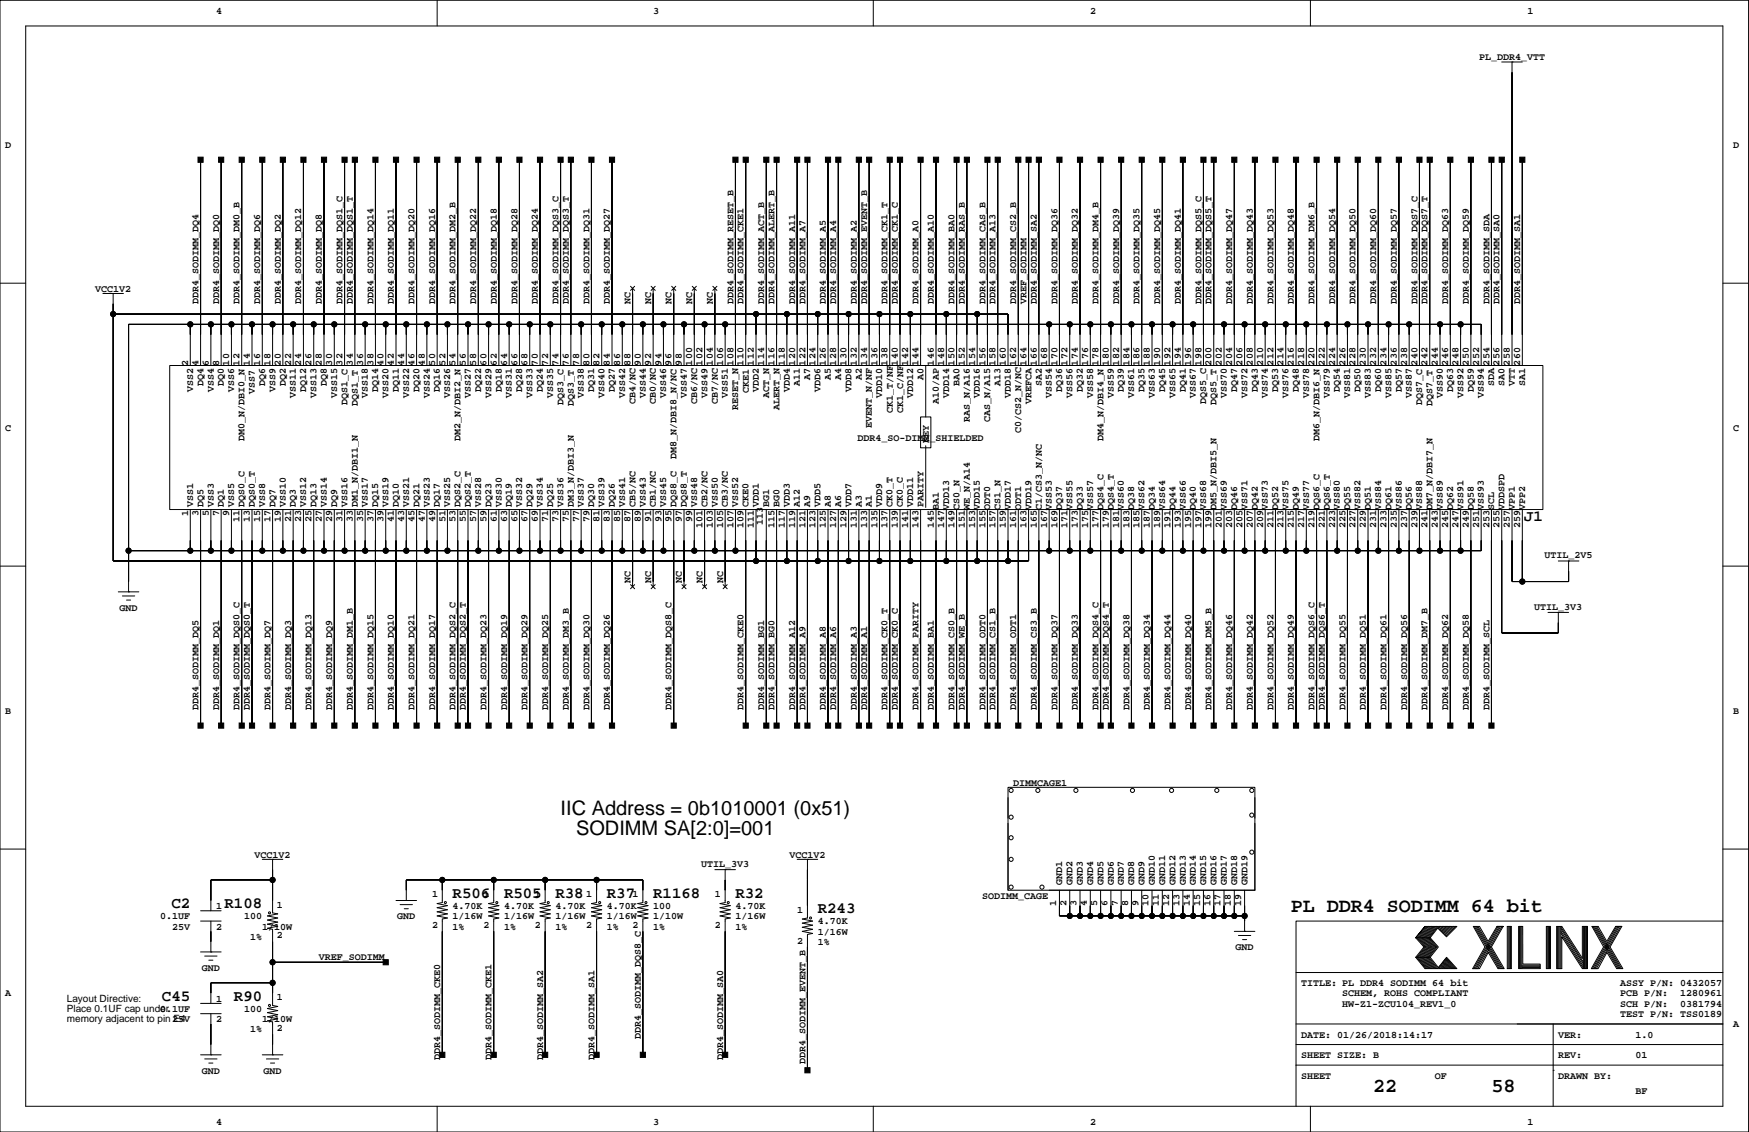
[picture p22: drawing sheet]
<svg xmlns="http://www.w3.org/2000/svg" width="432mm" height="279mm" viewBox="0 0 432 279" stroke-linecap="round" stroke-linejoin="round" font-family="sans-serif">
<defs><g id="words">
<g font-size="4.9">
<text x="138.4" y="201.1">IIC Address = 0b1010001 (0x51)</text>
<text x="142.2" y="206.1">SODIMM SA[2:0]=001</text>
<text x="318.7" y="225.2">PL DDR4 SODIMM 64 bit</text>
<text x="339" y="269.6">22</text>
<text x="368.2" y="269.6">58</text>
</g>
<g font-size="3.9">
<text x="376.3" y="128.5">J1</text>
<text x="111.7" y="221.6">R506</text>
<text x="124.4" y="221.6">R505</text>
<text x="137.1" y="221.6">R38</text>
<text x="149.8" y="221.6">R37</text>
<text x="161.3" y="221.6">R1168</text>
<text x="181.6" y="221.6">R32</text>
<text x="42.3" y="224.1">C2</text>
<text x="55.4" y="224.1">R108</text>
<text x="201.9" y="225.4">R243</text>
<text x="40" y="247">C45</text>
<text x="57.8" y="247">R90</text>
</g>
<g font-size="2.5">
<text x="53.3" y="3.4">4</text>
<text x="161.3" y="3.4">3</text>
<text x="269.2" y="3.4">2</text>
<text x="377.1" y="3.4">1</text>
<text x="365.1" y="14.9">PL_DDR4_VTT</text>
<text x="1.3" y="36.4">D</text>
<text x="427.9" y="36.4">D</text>
<text x="23.5" y="72">VCC1V2</text>
<text x="49" y="75" transform="rotate(-90 49 75)">DDR4_SODIMM_DQ4</text>
<text x="54.1" y="75" transform="rotate(-90 54.1 75)">DDR4_SODIMM_DQ0</text>
<text x="59.2" y="75" transform="rotate(-90 59.2 75)">DDR4_SODIMM_DM0_B</text>
<text x="64.2" y="75" transform="rotate(-90 64.2 75)">DDR4_SODIMM_DQ6</text>
<text x="69.3" y="75" transform="rotate(-90 69.3 75)">DDR4_SODIMM_DQ2</text>
<text x="74.4" y="75" transform="rotate(-90 74.4 75)">DDR4_SODIMM_DQ12</text>
<text x="79.5" y="75" transform="rotate(-90 79.5 75)">DDR4_SODIMM_DQ8</text>
<text x="84.6" y="75" transform="rotate(-90 84.6 75)">DDR4_SODIMM_DQS1_C</text>
<text x="87.1" y="75" transform="rotate(-90 87.1 75)">DDR4_SODIMM_DQS1_T</text>
<text x="92.2" y="75" transform="rotate(-90 92.2 75)">DDR4_SODIMM_DQ14</text>
<text x="97.2" y="75" transform="rotate(-90 97.2 75)">DDR4_SODIMM_DQ11</text>
<text x="102.3" y="75" transform="rotate(-90 102.3 75)">DDR4_SODIMM_DQ20</text>
<text x="107.4" y="75" transform="rotate(-90 107.4 75)">DDR4_SODIMM_DQ16</text>
<text x="112.5" y="75" transform="rotate(-90 112.5 75)">DDR4_SODIMM_DM2_B</text>
<text x="117.6" y="75" transform="rotate(-90 117.6 75)">DDR4_SODIMM_DQ22</text>
<text x="122.6" y="75" transform="rotate(-90 122.6 75)">DDR4_SODIMM_DQ18</text>
<text x="127.7" y="75" transform="rotate(-90 127.7 75)">DDR4_SODIMM_DQ28</text>
<text x="132.8" y="75" transform="rotate(-90 132.8 75)">DDR4_SODIMM_DQ24</text>
<text x="137.9" y="75" transform="rotate(-90 137.9 75)">DDR4_SODIMM_DQS3_C</text>
<text x="140.4" y="75" transform="rotate(-90 140.4 75)">DDR4_SODIMM_DQS3_T</text>
<text x="145.5" y="75" transform="rotate(-90 145.5 75)">DDR4_SODIMM_DQ31</text>
<text x="150.6" y="75" transform="rotate(-90 150.6 75)">DDR4_SODIMM_DQ27</text>
<text x="155.7" y="75" transform="rotate(-90 155.7 75)">NC</text>
<text x="160.7" y="75" transform="rotate(-90 160.7 75)">NC</text>
<text x="165.8" y="75" transform="rotate(-90 165.8 75)">NC</text>
<text x="170.9" y="75" transform="rotate(-90 170.9 75)">NC</text>
<text x="176" y="75" transform="rotate(-90 176 75)">NC</text>
<text x="181.1" y="75" transform="rotate(-90 181.1 75)">DDR4_SODIMM_RESET_B</text>
<text x="183.6" y="75" transform="rotate(-90 183.6 75)">DDR4_SODIMM_CKE1</text>
<text x="188.7" y="75" transform="rotate(-90 188.7 75)">DDR4_SODIMM_ACT_B</text>
<text x="191.2" y="75" transform="rotate(-90 191.2 75)">DDR4_SODIMM_ALERT_B</text>
<text x="196.3" y="75" transform="rotate(-90 196.3 75)">DDR4_SODIMM_A11</text>
<text x="198.8" y="75" transform="rotate(-90 198.8 75)">DDR4_SODIMM_A7</text>
<text x="203.9" y="75" transform="rotate(-90 203.9 75)">DDR4_SODIMM_A5</text>
<text x="206.4" y="75" transform="rotate(-90 206.4 75)">DDR4_SODIMM_A4</text>
<text x="211.5" y="75" transform="rotate(-90 211.5 75)">DDR4_SODIMM_A2</text>
<text x="214.1" y="75" transform="rotate(-90 214.1 75)">DDR4_SODIMM_EVENT_B</text>
<text x="219.1" y="75" transform="rotate(-90 219.1 75)">DDR4_SODIMM_CK1_T</text>
<text x="221.7" y="75" transform="rotate(-90 221.7 75)">DDR4_SODIMM_CK1_C</text>
<text x="226.8" y="75" transform="rotate(-90 226.8 75)">DDR4_SODIMM_A0</text>
<text x="230.6" y="75" transform="rotate(-90 230.6 75)">DDR4_SODIMM_A10</text>
<text x="235.6" y="75" transform="rotate(-90 235.6 75)">DDR4_SODIMM_BA0</text>
<text x="238.2" y="75" transform="rotate(-90 238.2 75)">DDR4_SODIMM_RAS_B</text>
<text x="243.3" y="75" transform="rotate(-90 243.3 75)">DDR4_SODIMM_CAS_B</text>
<text x="245.8" y="75" transform="rotate(-90 245.8 75)">DDR4_SODIMM_A13</text>
<text x="250.9" y="75" transform="rotate(-90 250.9 75)">DDR4_SODIMM_CS2_B</text>
<text x="253.4" y="75" transform="rotate(-90 253.4 75)">VREF_SODIMM</text>
<text x="256" y="75" transform="rotate(-90 256 75)">DDR4_SODIMM_SA2</text>
<text x="261" y="75" transform="rotate(-90 261 75)">DDR4_SODIMM_DQ36</text>
<text x="266.1" y="75" transform="rotate(-90 266.1 75)">DDR4_SODIMM_DQ32</text>
<text x="271.2" y="75" transform="rotate(-90 271.2 75)">DDR4_SODIMM_DM4_B</text>
<text x="276.3" y="75" transform="rotate(-90 276.3 75)">DDR4_SODIMM_DQ39</text>
<text x="281.4" y="75" transform="rotate(-90 281.4 75)">DDR4_SODIMM_DQ35</text>
<text x="286.4" y="75" transform="rotate(-90 286.4 75)">DDR4_SODIMM_DQ45</text>
<text x="291.5" y="75" transform="rotate(-90 291.5 75)">DDR4_SODIMM_DQ41</text>
<text x="296.6" y="75" transform="rotate(-90 296.6 75)">DDR4_SODIMM_DQS5_C</text>
<text x="299.1" y="75" transform="rotate(-90 299.1 75)">DDR4_SODIMM_DQS5_T</text>
<text x="304.2" y="75" transform="rotate(-90 304.2 75)">DDR4_SODIMM_DQ47</text>
<text x="309.3" y="75" transform="rotate(-90 309.3 75)">DDR4_SODIMM_DQ43</text>
<text x="314.4" y="75" transform="rotate(-90 314.4 75)">DDR4_SODIMM_DQ53</text>
<text x="319.4" y="75" transform="rotate(-90 319.4 75)">DDR4_SODIMM_DQ48</text>
<text x="324.5" y="75" transform="rotate(-90 324.5 75)">DDR4_SODIMM_DM6_B</text>
<text x="329.6" y="75" transform="rotate(-90 329.6 75)">DDR4_SODIMM_DQ54</text>
<text x="334.7" y="75" transform="rotate(-90 334.7 75)">DDR4_SODIMM_DQ50</text>
<text x="339.8" y="75" transform="rotate(-90 339.8 75)">DDR4_SODIMM_DQ60</text>
<text x="344.8" y="75" transform="rotate(-90 344.8 75)">DDR4_SODIMM_DQ57</text>
<text x="349.9" y="75" transform="rotate(-90 349.9 75)">DDR4_SODIMM_DQS7_C</text>
<text x="352.5" y="75" transform="rotate(-90 352.5 75)">DDR4_SODIMM_DQS7_T</text>
<text x="357.5" y="75" transform="rotate(-90 357.5 75)">DDR4_SODIMM_DQ63</text>
<text x="362.6" y="75" transform="rotate(-90 362.6 75)">DDR4_SODIMM_DQ59</text>
<text x="367.7" y="75" transform="rotate(-90 367.7 75)">DDR4_SODIMM_SDA</text>
<text x="370.2" y="75" transform="rotate(-90 370.2 75)">DDR4_SODIMM_SA0</text>
<text x="375.3" y="75" transform="rotate(-90 375.3 75)">DDR4_SODIMM_SA1</text>
<text x="46.5" y="90.2" transform="rotate(-90 46.5 90.2)">2</text>
<text x="49" y="90.2" transform="rotate(-90 49 90.2)">4</text>
<text x="50.2" y="95.2" transform="rotate(-90 50.2 95.2)">DQ4</text>
<text x="51.5" y="90.2" transform="rotate(-90 51.5 90.2)">6</text>
<text x="54.1" y="90.2" transform="rotate(-90 54.1 90.2)">8</text>
<text x="55.3" y="95.2" transform="rotate(-90 55.3 95.2)">DQ0</text>
<text x="56.6" y="90.2" transform="rotate(-90 56.6 90.2)">10</text>
<text x="59.2" y="90.2" transform="rotate(-90 59.2 90.2)">12</text>
<text x="61.7" y="90.2" transform="rotate(-90 61.7 90.2)">14</text>
<text x="64.2" y="90.2" transform="rotate(-90 64.2 90.2)">16</text>
<text x="65.4" y="95.2" transform="rotate(-90 65.4 95.2)">DQ6</text>
<text x="66.8" y="90.2" transform="rotate(-90 66.8 90.2)">18</text>
<text x="69.3" y="90.2" transform="rotate(-90 69.3 90.2)">20</text>
<text x="70.5" y="95.2" transform="rotate(-90 70.5 95.2)">DQ2</text>
<text x="71.9" y="90.2" transform="rotate(-90 71.9 90.2)">22</text>
<text x="74.4" y="90.2" transform="rotate(-90 74.4 90.2)">24</text>
<text x="76.9" y="90.2" transform="rotate(-90 76.9 90.2)">26</text>
<text x="79.5" y="90.2" transform="rotate(-90 79.5 90.2)">28</text>
<text x="80.7" y="95.2" transform="rotate(-90 80.7 95.2)">DQ8</text>
<text x="82" y="90.2" transform="rotate(-90 82 90.2)">30</text>
<text x="84.6" y="90.2" transform="rotate(-90 84.6 90.2)">32</text>
<text x="87.1" y="90.2" transform="rotate(-90 87.1 90.2)">34</text>
<text x="89.6" y="90.2" transform="rotate(-90 89.6 90.2)">36</text>
<text x="92.2" y="90.2" transform="rotate(-90 92.2 90.2)">38</text>
<text x="94.7" y="90.2" transform="rotate(-90 94.7 90.2)">40</text>
<text x="97.2" y="90.2" transform="rotate(-90 97.2 90.2)">42</text>
<text x="99.8" y="90.2" transform="rotate(-90 99.8 90.2)">44</text>
<text x="102.3" y="90.2" transform="rotate(-90 102.3 90.2)">46</text>
<text x="104.9" y="90.2" transform="rotate(-90 104.9 90.2)">48</text>
<text x="107.4" y="90.2" transform="rotate(-90 107.4 90.2)">50</text>
<text x="109.9" y="90.2" transform="rotate(-90 109.9 90.2)">52</text>
<text x="112.5" y="90.2" transform="rotate(-90 112.5 90.2)">54</text>
<text x="115" y="90.2" transform="rotate(-90 115 90.2)">56</text>
<text x="117.6" y="90.2" transform="rotate(-90 117.6 90.2)">58</text>
<text x="120.1" y="90.2" transform="rotate(-90 120.1 90.2)">60</text>
<text x="122.6" y="90.2" transform="rotate(-90 122.6 90.2)">62</text>
<text x="125.2" y="90.2" transform="rotate(-90 125.2 90.2)">64</text>
<text x="127.7" y="90.2" transform="rotate(-90 127.7 90.2)">66</text>
<text x="130.3" y="90.2" transform="rotate(-90 130.3 90.2)">68</text>
<text x="132.8" y="90.2" transform="rotate(-90 132.8 90.2)">70</text>
<text x="135.3" y="90.2" transform="rotate(-90 135.3 90.2)">72</text>
<text x="137.9" y="90.2" transform="rotate(-90 137.9 90.2)">74</text>
<text x="140.4" y="90.2" transform="rotate(-90 140.4 90.2)">76</text>
<text x="143" y="90.2" transform="rotate(-90 143 90.2)">78</text>
<text x="145.5" y="90.2" transform="rotate(-90 145.5 90.2)">80</text>
<text x="148" y="90.2" transform="rotate(-90 148 90.2)">82</text>
<text x="150.6" y="90.2" transform="rotate(-90 150.6 90.2)">84</text>
<text x="153.1" y="90.2" transform="rotate(-90 153.1 90.2)">86</text>
<text x="155.7" y="90.2" transform="rotate(-90 155.7 90.2)">88</text>
<text x="158.2" y="90.2" transform="rotate(-90 158.2 90.2)">90</text>
<text x="160.7" y="90.2" transform="rotate(-90 160.7 90.2)">92</text>
<text x="163.3" y="90.2" transform="rotate(-90 163.3 90.2)">94</text>
<text x="165.8" y="90.2" transform="rotate(-90 165.8 90.2)">96</text>
<text x="168.4" y="90.2" transform="rotate(-90 168.4 90.2)">98</text>
<text x="170.9" y="90.2" transform="rotate(-90 170.9 90.2)">100</text>
<text x="173.4" y="90.2" transform="rotate(-90 173.4 90.2)">102</text>
<text x="176" y="90.2" transform="rotate(-90 176 90.2)">104</text>
<text x="178.5" y="90.2" transform="rotate(-90 178.5 90.2)">106</text>
<text x="181.1" y="90.2" transform="rotate(-90 181.1 90.2)">108</text>
<text x="183.6" y="90.2" transform="rotate(-90 183.6 90.2)">110</text>
<text x="186.1" y="90.2" transform="rotate(-90 186.1 90.2)">112</text>
<text x="188.7" y="90.2" transform="rotate(-90 188.7 90.2)">114</text>
<text x="191.2" y="90.2" transform="rotate(-90 191.2 90.2)">116</text>
<text x="193.7" y="90.2" transform="rotate(-90 193.7 90.2)">118</text>
<text x="196.3" y="90.2" transform="rotate(-90 196.3 90.2)">120</text>
<text x="197.5" y="95.2" transform="rotate(-90 197.5 95.2)">A11</text>
<text x="198.8" y="90.2" transform="rotate(-90 198.8 90.2)">122</text>
<text x="200" y="93.7" transform="rotate(-90 200 93.7)">A7</text>
<text x="201.4" y="90.2" transform="rotate(-90 201.4 90.2)">124</text>
<text x="203.9" y="90.2" transform="rotate(-90 203.9 90.2)">126</text>
<text x="205.1" y="93.7" transform="rotate(-90 205.1 93.7)">A5</text>
<text x="206.4" y="90.2" transform="rotate(-90 206.4 90.2)">128</text>
<text x="207.7" y="93.7" transform="rotate(-90 207.7 93.7)">A4</text>
<text x="209" y="90.2" transform="rotate(-90 209 90.2)">130</text>
<text x="211.5" y="90.2" transform="rotate(-90 211.5 90.2)">132</text>
<text x="212.7" y="93.7" transform="rotate(-90 212.7 93.7)">A2</text>
<text x="214.1" y="90.2" transform="rotate(-90 214.1 90.2)">134</text>
<text x="216.6" y="90.2" transform="rotate(-90 216.6 90.2)">136</text>
<text x="219.1" y="90.2" transform="rotate(-90 219.1 90.2)">138</text>
<text x="221.7" y="90.2" transform="rotate(-90 221.7 90.2)">140</text>
<text x="224.2" y="90.2" transform="rotate(-90 224.2 90.2)">142</text>
<text x="226.8" y="90.2" transform="rotate(-90 226.8 90.2)">144</text>
<text x="228" y="93.7" transform="rotate(-90 228 93.7)">A0</text>
<text x="230.6" y="90.2" transform="rotate(-90 230.6 90.2)">146</text>
<text x="233.1" y="90.2" transform="rotate(-90 233.1 90.2)">148</text>
<text x="235.6" y="90.2" transform="rotate(-90 235.6 90.2)">150</text>
<text x="236.9" y="95.2" transform="rotate(-90 236.9 95.2)">BA0</text>
<text x="238.2" y="90.2" transform="rotate(-90 238.2 90.2)">152</text>
<text x="240.7" y="90.2" transform="rotate(-90 240.7 90.2)">154</text>
<text x="243.3" y="90.2" transform="rotate(-90 243.3 90.2)">156</text>
<text x="245.8" y="90.2" transform="rotate(-90 245.8 90.2)">158</text>
<text x="247" y="95.2" transform="rotate(-90 247 95.2)">A13</text>
<text x="248.3" y="90.2" transform="rotate(-90 248.3 90.2)">160</text>
<text x="250.9" y="90.2" transform="rotate(-90 250.9 90.2)">162</text>
<text x="253.4" y="90.2" transform="rotate(-90 253.4 90.2)">164</text>
<text x="256" y="90.2" transform="rotate(-90 256 90.2)">166</text>
<text x="257.2" y="95.2" transform="rotate(-90 257.2 95.2)">SA2</text>
<text x="258.5" y="90.2" transform="rotate(-90 258.5 90.2)">168</text>
<text x="261" y="90.2" transform="rotate(-90 261 90.2)">170</text>
<text x="263.6" y="90.2" transform="rotate(-90 263.6 90.2)">172</text>
<text x="266.1" y="90.2" transform="rotate(-90 266.1 90.2)">174</text>
<text x="268.7" y="90.2" transform="rotate(-90 268.7 90.2)">176</text>
<text x="271.2" y="90.2" transform="rotate(-90 271.2 90.2)">178</text>
<text x="273.7" y="90.2" transform="rotate(-90 273.7 90.2)">180</text>
<text x="276.3" y="90.2" transform="rotate(-90 276.3 90.2)">182</text>
<text x="278.8" y="90.2" transform="rotate(-90 278.8 90.2)">184</text>
<text x="281.4" y="90.2" transform="rotate(-90 281.4 90.2)">186</text>
<text x="283.9" y="90.2" transform="rotate(-90 283.9 90.2)">188</text>
<text x="286.4" y="90.2" transform="rotate(-90 286.4 90.2)">190</text>
<text x="289" y="90.2" transform="rotate(-90 289 90.2)">192</text>
<text x="291.5" y="90.2" transform="rotate(-90 291.5 90.2)">194</text>
<text x="294.1" y="90.2" transform="rotate(-90 294.1 90.2)">196</text>
<text x="296.6" y="90.2" transform="rotate(-90 296.6 90.2)">198</text>
<text x="299.1" y="90.2" transform="rotate(-90 299.1 90.2)">200</text>
<text x="301.7" y="90.2" transform="rotate(-90 301.7 90.2)">202</text>
<text x="304.2" y="90.2" transform="rotate(-90 304.2 90.2)">204</text>
<text x="306.8" y="90.2" transform="rotate(-90 306.8 90.2)">206</text>
<text x="309.3" y="90.2" transform="rotate(-90 309.3 90.2)">208</text>
<text x="311.8" y="90.2" transform="rotate(-90 311.8 90.2)">210</text>
<text x="314.4" y="90.2" transform="rotate(-90 314.4 90.2)">212</text>
<text x="316.9" y="90.2" transform="rotate(-90 316.9 90.2)">214</text>
<text x="319.4" y="90.2" transform="rotate(-90 319.4 90.2)">216</text>
<text x="322" y="90.2" transform="rotate(-90 322 90.2)">218</text>
<text x="324.5" y="90.2" transform="rotate(-90 324.5 90.2)">220</text>
<text x="327.1" y="90.2" transform="rotate(-90 327.1 90.2)">222</text>
<text x="329.6" y="90.2" transform="rotate(-90 329.6 90.2)">224</text>
<text x="332.1" y="90.2" transform="rotate(-90 332.1 90.2)">226</text>
<text x="334.7" y="90.2" transform="rotate(-90 334.7 90.2)">228</text>
<text x="337.2" y="90.2" transform="rotate(-90 337.2 90.2)">230</text>
<text x="339.8" y="90.2" transform="rotate(-90 339.8 90.2)">232</text>
<text x="342.3" y="90.2" transform="rotate(-90 342.3 90.2)">234</text>
<text x="344.8" y="90.2" transform="rotate(-90 344.8 90.2)">236</text>
<text x="347.4" y="90.2" transform="rotate(-90 347.4 90.2)">238</text>
<text x="349.9" y="90.2" transform="rotate(-90 349.9 90.2)">240</text>
<text x="352.5" y="90.2" transform="rotate(-90 352.5 90.2)">242</text>
<text x="355" y="90.2" transform="rotate(-90 355 90.2)">244</text>
<text x="357.5" y="90.2" transform="rotate(-90 357.5 90.2)">246</text>
<text x="360.1" y="90.2" transform="rotate(-90 360.1 90.2)">248</text>
<text x="362.6" y="90.2" transform="rotate(-90 362.6 90.2)">250</text>
<text x="365.2" y="90.2" transform="rotate(-90 365.2 90.2)">252</text>
<text x="367.7" y="90.2" transform="rotate(-90 367.7 90.2)">254</text>
<text x="368.9" y="95.2" transform="rotate(-90 368.9 95.2)">SDA</text>
<text x="370.2" y="90.2" transform="rotate(-90 370.2 90.2)">256</text>
<text x="371.4" y="95.2" transform="rotate(-90 371.4 95.2)">SA0</text>
<text x="372.8" y="90.2" transform="rotate(-90 372.8 90.2)">258</text>
<text x="374" y="95.2" transform="rotate(-90 374 95.2)">VTT</text>
<text x="375.3" y="90.2" transform="rotate(-90 375.3 90.2)">260</text>
<text x="376.5" y="95.2" transform="rotate(-90 376.5 95.2)">SA1</text>
<text x="47.7" y="96.6" transform="rotate(-90 47.7 96.6)">VSS2</text>
<text x="52.8" y="96.6" transform="rotate(-90 52.8 96.6)">VSS4</text>
<text x="57.8" y="96.6" transform="rotate(-90 57.8 96.6)">VSS6</text>
<text x="62.9" y="97.2" transform="rotate(-90 62.9 97.2)">VSS7</text>
<text x="68" y="96.6" transform="rotate(-90 68 96.6)">VSS9</text>
<text x="73.1" y="98.1" transform="rotate(-90 73.1 98.1)">VSS11</text>
<text x="75.6" y="96.6" transform="rotate(-90 75.6 96.6)">DQ12</text>
<text x="78.1" y="98.1" transform="rotate(-90 78.1 98.1)">VSS13</text>
<text x="83.2" y="98.1" transform="rotate(-90 83.2 98.1)">VSS15</text>
<text x="85.8" y="99.9" transform="rotate(-90 85.8 99.9)">DQS1_C</text>
<text x="88.3" y="100.1" transform="rotate(-90 88.3 100.1)">DQS1_T</text>
<text x="90.8" y="98.1" transform="rotate(-90 90.8 98.1)">VSS18</text>
<text x="93.4" y="96.6" transform="rotate(-90 93.4 96.6)">DQ14</text>
<text x="95.9" y="98.1" transform="rotate(-90 95.9 98.1)">VSS20</text>
<text x="98.5" y="96.6" transform="rotate(-90 98.5 96.6)">DQ11</text>
<text x="101" y="98.1" transform="rotate(-90 101 98.1)">VSS22</text>
<text x="103.5" y="96.6" transform="rotate(-90 103.5 96.6)">DQ20</text>
<text x="106.1" y="98.1" transform="rotate(-90 106.1 98.1)">VSS24</text>
<text x="108.6" y="96.6" transform="rotate(-90 108.6 96.6)">DQ16</text>
<text x="111.2" y="98.1" transform="rotate(-90 111.2 98.1)">VSS26</text>
<text x="116.2" y="98.1" transform="rotate(-90 116.2 98.1)">VSS27</text>
<text x="118.8" y="96.6" transform="rotate(-90 118.8 96.6)">DQ22</text>
<text x="121.3" y="98.1" transform="rotate(-90 121.3 98.1)">VSS29</text>
<text x="123.9" y="96.6" transform="rotate(-90 123.9 96.6)">DQ18</text>
<text x="126.4" y="98.1" transform="rotate(-90 126.4 98.1)">VSS31</text>
<text x="128.9" y="96.6" transform="rotate(-90 128.9 96.6)">DQ28</text>
<text x="131.5" y="98.1" transform="rotate(-90 131.5 98.1)">VSS33</text>
<text x="134" y="96.6" transform="rotate(-90 134 96.6)">DQ24</text>
<text x="136.6" y="98.1" transform="rotate(-90 136.6 98.1)">VSS35</text>
<text x="139.1" y="99.9" transform="rotate(-90 139.1 99.9)">DQS3_C</text>
<text x="141.6" y="100.1" transform="rotate(-90 141.6 100.1)">DQS3_T</text>
<text x="144.2" y="98.1" transform="rotate(-90 144.2 98.1)">VSS38</text>
<text x="146.7" y="96.6" transform="rotate(-90 146.7 96.6)">DQ31</text>
<text x="149.3" y="98.1" transform="rotate(-90 149.3 98.1)">VSS40</text>
<text x="151.8" y="96.6" transform="rotate(-90 151.8 96.6)">DQ27</text>
<text x="154.3" y="98.1" transform="rotate(-90 154.3 98.1)">VSS42</text>
<text x="156.9" y="99.6" transform="rotate(-90 156.9 99.6)">CB4/NC</text>
<text x="159.4" y="98.1" transform="rotate(-90 159.4 98.1)">VSS44</text>
<text x="161.9" y="99.6" transform="rotate(-90 161.9 99.6)">CB0/NC</text>
<text x="164.5" y="98.1" transform="rotate(-90 164.5 98.1)">VSS46</text>
<text x="169.6" y="98.1" transform="rotate(-90 169.6 98.1)">VSS47</text>
<text x="172.1" y="99.6" transform="rotate(-90 172.1 99.6)">CB6/NC</text>
<text x="174.6" y="98.1" transform="rotate(-90 174.6 98.1)">VSS49</text>
<text x="177.2" y="99.6" transform="rotate(-90 177.2 99.6)">CB7/NC</text>
<text x="179.7" y="98.1" transform="rotate(-90 179.7 98.1)">VSS51</text>
<text x="182.3" y="101.1" transform="rotate(-90 182.3 101.1)">RESET_N</text>
<text x="184.9" y="97.1" transform="rotate(-90 184.9 97.1)">CKE1</text>
<text x="187.3" y="96.6" transform="rotate(-90 187.3 96.6)">VDD2</text>
<text x="189.9" y="98.1" transform="rotate(-90 189.9 98.1)">ACT_N</text>
<text x="192.4" y="101.1" transform="rotate(-90 192.4 101.1)">ALERT_N</text>
<text x="195" y="96.6" transform="rotate(-90 195 96.6)">VDD4</text>
<text x="202.6" y="96.6" transform="rotate(-90 202.6 96.6)">VDD6</text>
<text x="210.2" y="96.6" transform="rotate(-90 210.2 96.6)">VDD8</text>
<text x="217.8" y="98.1" transform="rotate(-90 217.8 98.1)">VDD10</text>
<text x="220.4" y="101.9" transform="rotate(-90 220.4 101.9)">CK1_T/NF</text>
<text x="223" y="101.9" transform="rotate(-90 223 101.9)">CK1_C/NF</text>
<text x="225.4" y="98.1" transform="rotate(-90 225.4 98.1)">VDD12</text>
<text x="231.8" y="99.6" transform="rotate(-90 231.8 99.6)">A10/AP</text>
<text x="234.3" y="98.1" transform="rotate(-90 234.3 98.1)">VDD14</text>
<text x="241.9" y="98.1" transform="rotate(-90 241.9 98.1)">VDD16</text>
<text x="249.6" y="98.1" transform="rotate(-90 249.6 98.1)">VDD18</text>
<text x="254.6" y="99.6" transform="rotate(-90 254.6 99.6)">VREFCA</text>
<text x="259.7" y="98.1" transform="rotate(-90 259.7 98.1)">VSS54</text>
<text x="262.3" y="96.6" transform="rotate(-90 262.3 96.6)">DQ36</text>
<text x="264.8" y="98.1" transform="rotate(-90 264.8 98.1)">VSS56</text>
<text x="267.3" y="96.6" transform="rotate(-90 267.3 96.6)">DQ32</text>
<text x="269.9" y="98.1" transform="rotate(-90 269.9 98.1)">VSS58</text>
<text x="275" y="98.1" transform="rotate(-90 275 98.1)">VSS59</text>
<text x="277.5" y="96.6" transform="rotate(-90 277.5 96.6)">DQ39</text>
<text x="280" y="98.1" transform="rotate(-90 280 98.1)">VSS61</text>
<text x="282.6" y="96.6" transform="rotate(-90 282.6 96.6)">DQ35</text>
<text x="285.1" y="98.1" transform="rotate(-90 285.1 98.1)">VSS63</text>
<text x="287.6" y="96.6" transform="rotate(-90 287.6 96.6)">DQ45</text>
<text x="290.2" y="98.1" transform="rotate(-90 290.2 98.1)">VSS65</text>
<text x="292.7" y="96.6" transform="rotate(-90 292.7 96.6)">DQ41</text>
<text x="295.3" y="98.1" transform="rotate(-90 295.3 98.1)">VSS67</text>
<text x="297.8" y="99.6" transform="rotate(-90 297.8 99.6)">DQS5_C</text>
<text x="300.3" y="99.9" transform="rotate(-90 300.3 99.9)">DQS5_T</text>
<text x="302.9" y="98.1" transform="rotate(-90 302.9 98.1)">VSS70</text>
<text x="305.4" y="96.6" transform="rotate(-90 305.4 96.6)">DQ47</text>
<text x="308" y="98.1" transform="rotate(-90 308 98.1)">VSS72</text>
<text x="310.5" y="96.6" transform="rotate(-90 310.5 96.6)">DQ43</text>
<text x="313" y="98.1" transform="rotate(-90 313 98.1)">VSS74</text>
<text x="315.6" y="96.6" transform="rotate(-90 315.6 96.6)">DQ53</text>
<text x="318.1" y="98.1" transform="rotate(-90 318.1 98.1)">VSS76</text>
<text x="320.7" y="96.6" transform="rotate(-90 320.7 96.6)">DQ48</text>
<text x="323.2" y="98.1" transform="rotate(-90 323.2 98.1)">VSS78</text>
<text x="328.3" y="98.1" transform="rotate(-90 328.3 98.1)">VSS79</text>
<text x="330.8" y="96.6" transform="rotate(-90 330.8 96.6)">DQ54</text>
<text x="333.4" y="98.1" transform="rotate(-90 333.4 98.1)">VSS81</text>
<text x="335.9" y="96.6" transform="rotate(-90 335.9 96.6)">DQ50</text>
<text x="338.4" y="98.1" transform="rotate(-90 338.4 98.1)">VSS83</text>
<text x="341" y="96.6" transform="rotate(-90 341 96.6)">DQ60</text>
<text x="343.5" y="98.1" transform="rotate(-90 343.5 98.1)">VSS85</text>
<text x="346.1" y="96.6" transform="rotate(-90 346.1 96.6)">DQ57</text>
<text x="348.6" y="98.1" transform="rotate(-90 348.6 98.1)">VSS87</text>
<text x="351.1" y="99.9" transform="rotate(-90 351.1 99.9)">DQS7_C</text>
<text x="353.7" y="100.1" transform="rotate(-90 353.7 100.1)">DQS7_T</text>
<text x="356.2" y="98.1" transform="rotate(-90 356.2 98.1)">VSS90</text>
<text x="358.8" y="96.6" transform="rotate(-90 358.8 96.6)">DQ63</text>
<text x="361.3" y="98.1" transform="rotate(-90 361.3 98.1)">VSS92</text>
<text x="363.8" y="96.6" transform="rotate(-90 363.8 96.6)">DQ59</text>
<text x="366.4" y="98.1" transform="rotate(-90 366.4 98.1)">VSS94</text>
<text x="1.3" y="106.3">C</text>
<text x="215.3" y="105.5" transform="rotate(-90 215.3 105.5)">EVENT_N/NF</text>
<text x="239.4" y="104.1" transform="rotate(-90 239.4 104.1)">RAS_N/A16</text>
<text x="244.5" y="104.1" transform="rotate(-90 244.5 104.1)">CAS_N/A15</text>
<text x="252.1" y="106.8" transform="rotate(-90 252.1 106.8)">C0/CS2_N/NC</text>
<text x="427.9" y="106.3">C</text>
<text x="60.4" y="108.8" transform="rotate(-90 60.4 108.8)">DM0_N/DBI0_N</text>
<text x="113.7" y="108.8" transform="rotate(-90 113.7 108.8)">DM2_N/DBI2_N</text>
<text x="167" y="113.2" transform="rotate(-90 167 113.2)">DM8_N/DBI8_N/NC</text>
<text x="211.7" y="108.8">DDR4_SO-DIMM_SHIELDED</text>
<text x="229.3" y="109.3" transform="rotate(-90 229.3 109.3)">KEY</text>
<text x="272.4" y="108.8" transform="rotate(-90 272.4 108.8)">DM4_N/DBI4_N</text>
<text x="325.7" y="108.8" transform="rotate(-90 325.7 108.8)">DM6_N/DBI6_N</text>
<text x="47.7" y="125.3" transform="rotate(-90 47.7 125.3)">VSS1</text>
<text x="50.2" y="125.3" transform="rotate(-90 50.2 125.3)">DQ5</text>
<text x="52.8" y="125.3" transform="rotate(-90 52.8 125.3)">VSS3</text>
<text x="55.3" y="125.3" transform="rotate(-90 55.3 125.3)">DQ1</text>
<text x="57.8" y="125.3" transform="rotate(-90 57.8 125.3)">VSS5</text>
<text x="60.4" y="125.3" transform="rotate(-90 60.4 125.3)">DQS0_C</text>
<text x="62.9" y="125.3" transform="rotate(-90 62.9 125.3)">DQS0_T</text>
<text x="65.4" y="125.3" transform="rotate(-90 65.4 125.3)">VSS8</text>
<text x="68" y="125.3" transform="rotate(-90 68 125.3)">DQ7</text>
<text x="70.5" y="125.3" transform="rotate(-90 70.5 125.3)">VSS10</text>
<text x="73.1" y="125.3" transform="rotate(-90 73.1 125.3)">DQ3</text>
<text x="75.6" y="125.3" transform="rotate(-90 75.6 125.3)">VSS12</text>
<text x="78.1" y="125.3" transform="rotate(-90 78.1 125.3)">DQ13</text>
<text x="80.7" y="125.3" transform="rotate(-90 80.7 125.3)">VSS14</text>
<text x="83.2" y="125.3" transform="rotate(-90 83.2 125.3)">DQ9</text>
<text x="85.8" y="125.3" transform="rotate(-90 85.8 125.3)">VSS16</text>
<text x="88.3" y="125.3" transform="rotate(-90 88.3 125.3)">DM1_N/DBI1_N</text>
<text x="90.8" y="125.3" transform="rotate(-90 90.8 125.3)">VSS17</text>
<text x="93.4" y="125.3" transform="rotate(-90 93.4 125.3)">DQ15</text>
<text x="95.9" y="125.3" transform="rotate(-90 95.9 125.3)">VSS19</text>
<text x="98.5" y="125.3" transform="rotate(-90 98.5 125.3)">DQ10</text>
<text x="101" y="125.3" transform="rotate(-90 101 125.3)">VSS21</text>
<text x="103.5" y="125.3" transform="rotate(-90 103.5 125.3)">DQ21</text>
<text x="106.1" y="125.3" transform="rotate(-90 106.1 125.3)">VSS23</text>
<text x="108.6" y="125.3" transform="rotate(-90 108.6 125.3)">DQ17</text>
<text x="111.2" y="125.3" transform="rotate(-90 111.2 125.3)">VSS25</text>
<text x="113.7" y="125.3" transform="rotate(-90 113.7 125.3)">DQS2_C</text>
<text x="116.2" y="125.3" transform="rotate(-90 116.2 125.3)">DQS2_T</text>
<text x="118.8" y="125.3" transform="rotate(-90 118.8 125.3)">VSS28</text>
<text x="121.3" y="125.3" transform="rotate(-90 121.3 125.3)">DQ23</text>
<text x="123.9" y="125.3" transform="rotate(-90 123.9 125.3)">VSS30</text>
<text x="126.4" y="125.3" transform="rotate(-90 126.4 125.3)">DQ19</text>
<text x="128.9" y="125.3" transform="rotate(-90 128.9 125.3)">VSS32</text>
<text x="131.5" y="125.3" transform="rotate(-90 131.5 125.3)">DQ29</text>
<text x="134" y="125.3" transform="rotate(-90 134 125.3)">VSS34</text>
<text x="136.6" y="125.3" transform="rotate(-90 136.6 125.3)">DQ25</text>
<text x="139.1" y="125.3" transform="rotate(-90 139.1 125.3)">VSS36</text>
<text x="141.6" y="125.3" transform="rotate(-90 141.6 125.3)">DM3_N/DBI3_N</text>
<text x="144.2" y="125.3" transform="rotate(-90 144.2 125.3)">VSS37</text>
<text x="146.7" y="125.3" transform="rotate(-90 146.7 125.3)">DQ30</text>
<text x="149.3" y="125.3" transform="rotate(-90 149.3 125.3)">VSS39</text>
<text x="151.8" y="125.3" transform="rotate(-90 151.8 125.3)">DQ26</text>
<text x="154.3" y="125.3" transform="rotate(-90 154.3 125.3)">VSS41</text>
<text x="156.9" y="125.3" transform="rotate(-90 156.9 125.3)">CB5/NC</text>
<text x="159.4" y="125.3" transform="rotate(-90 159.4 125.3)">VSS43</text>
<text x="161.9" y="125.3" transform="rotate(-90 161.9 125.3)">CB1/NC</text>
<text x="164.5" y="125.3" transform="rotate(-90 164.5 125.3)">VSS45</text>
<text x="167" y="125.3" transform="rotate(-90 167 125.3)">DQS8_C</text>
<text x="169.6" y="125.3" transform="rotate(-90 169.6 125.3)">DQS8_T</text>
<text x="172.1" y="125.3" transform="rotate(-90 172.1 125.3)">VSS48</text>
<text x="174.6" y="125.3" transform="rotate(-90 174.6 125.3)">CB2/NC</text>
<text x="177.2" y="125.3" transform="rotate(-90 177.2 125.3)">VSS50</text>
<text x="179.7" y="125.3" transform="rotate(-90 179.7 125.3)">CB3/NC</text>
<text x="182.3" y="125.3" transform="rotate(-90 182.3 125.3)">VSS52</text>
<text x="184.8" y="125.3" transform="rotate(-90 184.8 125.3)">CKE0</text>
<text x="187.3" y="125.3" transform="rotate(-90 187.3 125.3)">VDD1</text>
<text x="189.9" y="125.3" transform="rotate(-90 189.9 125.3)">BG1</text>
<text x="192.4" y="125.3" transform="rotate(-90 192.4 125.3)">BG0</text>
<text x="195" y="125.3" transform="rotate(-90 195 125.3)">VDD3</text>
<text x="197.5" y="125.3" transform="rotate(-90 197.5 125.3)">A12</text>
<text x="200" y="125.3" transform="rotate(-90 200 125.3)">A9</text>
<text x="202.6" y="125.3" transform="rotate(-90 202.6 125.3)">VDD5</text>
<text x="205.1" y="125.3" transform="rotate(-90 205.1 125.3)">A8</text>
<text x="207.7" y="125.3" transform="rotate(-90 207.7 125.3)">A6</text>
<text x="210.2" y="125.3" transform="rotate(-90 210.2 125.3)">VDD7</text>
<text x="212.7" y="125.3" transform="rotate(-90 212.7 125.3)">A3</text>
<text x="215.3" y="125.3" transform="rotate(-90 215.3 125.3)">A1</text>
<text x="217.8" y="125.3" transform="rotate(-90 217.8 125.3)">VDD9</text>
<text x="220.4" y="125.3" transform="rotate(-90 220.4 125.3)">CK0_T</text>
<text x="222.9" y="125.3" transform="rotate(-90 222.9 125.3)">CK0_C</text>
<text x="225.4" y="125.3" transform="rotate(-90 225.4 125.3)">VDD11</text>
<text x="228" y="125.3" transform="rotate(-90 228 125.3)">PARITY</text>
<text x="231.8" y="125.8" transform="rotate(-90 231.8 125.8)">BA1</text>
<text x="234.3" y="125.8" transform="rotate(-90 234.3 125.8)">VDD13</text>
<text x="236.9" y="125.8" transform="rotate(-90 236.9 125.8)">CS0_N</text>
<text x="239.4" y="125.8" transform="rotate(-90 239.4 125.8)">WE_N/A14</text>
<text x="241.9" y="125.8" transform="rotate(-90 241.9 125.8)">VDD15</text>
<text x="244.5" y="125.8" transform="rotate(-90 244.5 125.8)">ODT0</text>
<text x="247" y="125.8" transform="rotate(-90 247 125.8)">CS1_N</text>
<text x="249.6" y="125.8" transform="rotate(-90 249.6 125.8)">VDD17</text>
<text x="252.1" y="125.8" transform="rotate(-90 252.1 125.8)">ODT1</text>
<text x="254.6" y="125.8" transform="rotate(-90 254.6 125.8)">VDD19</text>
<text x="257.2" y="125.8" transform="rotate(-90 257.2 125.8)">C1/CS3_N/NC</text>
<text x="259.7" y="125.8" transform="rotate(-90 259.7 125.8)">VSS53</text>
<text x="262.3" y="125.8" transform="rotate(-90 262.3 125.8)">DQ37</text>
<text x="264.8" y="125.8" transform="rotate(-90 264.8 125.8)">VSS55</text>
<text x="267.3" y="125.8" transform="rotate(-90 267.3 125.8)">DQ33</text>
<text x="269.9" y="125.8" transform="rotate(-90 269.9 125.8)">VSS57</text>
<text x="272.4" y="125.8" transform="rotate(-90 272.4 125.8)">DQS4_C</text>
<text x="275" y="125.8" transform="rotate(-90 275 125.8)">DQS4_T</text>
<text x="277.5" y="125.8" transform="rotate(-90 277.5 125.8)">VSS60</text>
<text x="280" y="125.8" transform="rotate(-90 280 125.8)">DQ38</text>
<text x="282.6" y="125.8" transform="rotate(-90 282.6 125.8)">VSS62</text>
<text x="285.1" y="125.8" transform="rotate(-90 285.1 125.8)">DQ34</text>
<text x="287.6" y="125.8" transform="rotate(-90 287.6 125.8)">VSS64</text>
<text x="290.2" y="125.8" transform="rotate(-90 290.2 125.8)">DQ44</text>
<text x="292.7" y="125.8" transform="rotate(-90 292.7 125.8)">VSS66</text>
<text x="295.3" y="125.8" transform="rotate(-90 295.3 125.8)">DQ40</text>
<text x="297.8" y="125.8" transform="rotate(-90 297.8 125.8)">VSS68</text>
<text x="300.3" y="125.8" transform="rotate(-90 300.3 125.8)">DM5_N/DBI5_N</text>
<text x="302.9" y="125.8" transform="rotate(-90 302.9 125.8)">VSS69</text>
<text x="305.4" y="125.8" transform="rotate(-90 305.4 125.8)">DQ46</text>
<text x="308" y="125.8" transform="rotate(-90 308 125.8)">VSS71</text>
<text x="310.5" y="125.8" transform="rotate(-90 310.5 125.8)">DQ42</text>
<text x="313" y="125.8" transform="rotate(-90 313 125.8)">VSS73</text>
<text x="315.6" y="125.8" transform="rotate(-90 315.6 125.8)">DQ52</text>
<text x="318.1" y="125.8" transform="rotate(-90 318.1 125.8)">VSS75</text>
<text x="320.7" y="125.8" transform="rotate(-90 320.7 125.8)">DQ49</text>
<text x="323.2" y="125.8" transform="rotate(-90 323.2 125.8)">VSS77</text>
<text x="325.7" y="125.8" transform="rotate(-90 325.7 125.8)">DQS6_C</text>
<text x="328.3" y="125.8" transform="rotate(-90 328.3 125.8)">DQS6_T</text>
<text x="330.8" y="125.8" transform="rotate(-90 330.8 125.8)">VSS80</text>
<text x="333.4" y="125.8" transform="rotate(-90 333.4 125.8)">DQ55</text>
<text x="335.9" y="125.8" transform="rotate(-90 335.9 125.8)">VSS82</text>
<text x="338.4" y="125.8" transform="rotate(-90 338.4 125.8)">DQ51</text>
<text x="341" y="125.8" transform="rotate(-90 341 125.8)">VSS84</text>
<text x="343.5" y="125.8" transform="rotate(-90 343.5 125.8)">DQ61</text>
<text x="346.1" y="125.8" transform="rotate(-90 346.1 125.8)">VSS86</text>
<text x="348.6" y="125.8" transform="rotate(-90 348.6 125.8)">DQ56</text>
<text x="351.1" y="125.8" transform="rotate(-90 351.1 125.8)">VSS88</text>
<text x="353.7" y="125.8" transform="rotate(-90 353.7 125.8)">DM7_N/DBI7_N</text>
<text x="356.2" y="125.8" transform="rotate(-90 356.2 125.8)">VSS89</text>
<text x="358.8" y="125.8" transform="rotate(-90 358.8 125.8)">DQ62</text>
<text x="361.3" y="125.8" transform="rotate(-90 361.3 125.8)">VSS91</text>
<text x="363.8" y="125.8" transform="rotate(-90 363.8 125.8)">DQ58</text>
<text x="366.4" y="125.8" transform="rotate(-90 366.4 125.8)">VSS93</text>
<text x="368.9" y="125.8" transform="rotate(-90 368.9 125.8)">SCL</text>
<text x="371.4" y="125.8" transform="rotate(-90 371.4 125.8)">VDDSPD</text>
<text x="374" y="125.8" transform="rotate(-90 374 125.8)">VPP1</text>
<text x="376.5" y="125.8" transform="rotate(-90 376.5 125.8)">VPP2</text>
<text x="46.5" y="127.2" transform="rotate(-90 46.5 127.2)">1</text>
<text x="49" y="127.2" transform="rotate(-90 49 127.2)">3</text>
<text x="51.5" y="127.2" transform="rotate(-90 51.5 127.2)">5</text>
<text x="54.1" y="127.2" transform="rotate(-90 54.1 127.2)">7</text>
<text x="56.6" y="127.2" transform="rotate(-90 56.6 127.2)">9</text>
<text x="59.2" y="128.7" transform="rotate(-90 59.2 128.7)">11</text>
<text x="61.7" y="128.7" transform="rotate(-90 61.7 128.7)">13</text>
<text x="64.2" y="128.7" transform="rotate(-90 64.2 128.7)">15</text>
<text x="66.8" y="128.7" transform="rotate(-90 66.8 128.7)">17</text>
<text x="69.3" y="128.7" transform="rotate(-90 69.3 128.7)">19</text>
<text x="71.9" y="128.7" transform="rotate(-90 71.9 128.7)">21</text>
<text x="74.4" y="128.7" transform="rotate(-90 74.4 128.7)">23</text>
<text x="76.9" y="128.7" transform="rotate(-90 76.9 128.7)">25</text>
<text x="79.5" y="128.7" transform="rotate(-90 79.5 128.7)">27</text>
<text x="82" y="128.7" transform="rotate(-90 82 128.7)">29</text>
<text x="84.6" y="128.7" transform="rotate(-90 84.6 128.7)">31</text>
<text x="87.1" y="128.7" transform="rotate(-90 87.1 128.7)">33</text>
<text x="89.6" y="128.7" transform="rotate(-90 89.6 128.7)">35</text>
<text x="92.2" y="128.7" transform="rotate(-90 92.2 128.7)">37</text>
<text x="94.7" y="128.7" transform="rotate(-90 94.7 128.7)">39</text>
<text x="97.2" y="128.7" transform="rotate(-90 97.2 128.7)">41</text>
<text x="99.8" y="128.7" transform="rotate(-90 99.8 128.7)">43</text>
<text x="102.3" y="128.7" transform="rotate(-90 102.3 128.7)">45</text>
<text x="104.9" y="128.7" transform="rotate(-90 104.9 128.7)">47</text>
<text x="107.4" y="128.7" transform="rotate(-90 107.4 128.7)">49</text>
<text x="109.9" y="128.7" transform="rotate(-90 109.9 128.7)">51</text>
<text x="112.5" y="128.7" transform="rotate(-90 112.5 128.7)">53</text>
<text x="115" y="128.7" transform="rotate(-90 115 128.7)">55</text>
<text x="117.6" y="128.7" transform="rotate(-90 117.6 128.7)">57</text>
<text x="120.1" y="128.7" transform="rotate(-90 120.1 128.7)">59</text>
<text x="122.6" y="128.7" transform="rotate(-90 122.6 128.7)">61</text>
<text x="125.2" y="128.7" transform="rotate(-90 125.2 128.7)">63</text>
<text x="127.7" y="128.7" transform="rotate(-90 127.7 128.7)">65</text>
<text x="130.3" y="128.7" transform="rotate(-90 130.3 128.7)">67</text>
<text x="132.8" y="128.7" transform="rotate(-90 132.8 128.7)">69</text>
<text x="135.3" y="128.7" transform="rotate(-90 135.3 128.7)">71</text>
<text x="137.9" y="128.7" transform="rotate(-90 137.9 128.7)">73</text>
<text x="140.4" y="128.7" transform="rotate(-90 140.4 128.7)">75</text>
<text x="143" y="128.7" transform="rotate(-90 143 128.7)">77</text>
<text x="145.5" y="128.7" transform="rotate(-90 145.5 128.7)">79</text>
<text x="148" y="128.7" transform="rotate(-90 148 128.7)">81</text>
<text x="150.6" y="128.7" transform="rotate(-90 150.6 128.7)">83</text>
<text x="153.1" y="128.7" transform="rotate(-90 153.1 128.7)">85</text>
<text x="155.7" y="128.7" transform="rotate(-90 155.7 128.7)">87</text>
<text x="158.2" y="128.7" transform="rotate(-90 158.2 128.7)">89</text>
<text x="160.7" y="128.7" transform="rotate(-90 160.7 128.7)">91</text>
<text x="163.3" y="128.7" transform="rotate(-90 163.3 128.7)">93</text>
<text x="165.8" y="128.7" transform="rotate(-90 165.8 128.7)">95</text>
<text x="168.4" y="128.7" transform="rotate(-90 168.4 128.7)">97</text>
<text x="170.9" y="128.7" transform="rotate(-90 170.9 128.7)">99</text>
<text x="173.4" y="130.2" transform="rotate(-90 173.4 130.2)">101</text>
<text x="176" y="130.2" transform="rotate(-90 176 130.2)">103</text>
<text x="178.5" y="130.2" transform="rotate(-90 178.5 130.2)">105</text>
<text x="181.1" y="130.2" transform="rotate(-90 181.1 130.2)">107</text>
<text x="183.6" y="130.2" transform="rotate(-90 183.6 130.2)">109</text>
<text x="186.1" y="130.2" transform="rotate(-90 186.1 130.2)">111</text>
<text x="188.4" y="129.6" transform="rotate(-90 188.4 129.6)">113</text>
<text x="191.2" y="130.2" transform="rotate(-90 191.2 130.2)">115</text>
<text x="193.7" y="130.2" transform="rotate(-90 193.7 130.2)">117</text>
<text x="196.3" y="130.2" transform="rotate(-90 196.3 130.2)">119</text>
<text x="198.8" y="130.2" transform="rotate(-90 198.8 130.2)">121</text>
<text x="201.4" y="130.2" transform="rotate(-90 201.4 130.2)">123</text>
<text x="203.9" y="130.2" transform="rotate(-90 203.9 130.2)">125</text>
<text x="206.4" y="130.2" transform="rotate(-90 206.4 130.2)">127</text>
<text x="209" y="130.2" transform="rotate(-90 209 130.2)">129</text>
<text x="211.5" y="130.2" transform="rotate(-90 211.5 130.2)">131</text>
<text x="214.1" y="130.2" transform="rotate(-90 214.1 130.2)">133</text>
<text x="216.6" y="130.2" transform="rotate(-90 216.6 130.2)">135</text>
<text x="219.1" y="130.2" transform="rotate(-90 219.1 130.2)">137</text>
<text x="221.7" y="130.2" transform="rotate(-90 221.7 130.2)">139</text>
<text x="224.2" y="130.2" transform="rotate(-90 224.2 130.2)">141</text>
<text x="226.8" y="130.2" transform="rotate(-90 226.8 130.2)">143</text>
<text x="230.6" y="130.2" transform="rotate(-90 230.6 130.2)">145</text>
<text x="233.1" y="130.2" transform="rotate(-90 233.1 130.2)">147</text>
<text x="235.6" y="130.2" transform="rotate(-90 235.6 130.2)">149</text>
<text x="238.2" y="130.2" transform="rotate(-90 238.2 130.2)">151</text>
<text x="240.7" y="130.2" transform="rotate(-90 240.7 130.2)">153</text>
<text x="243.3" y="130.2" transform="rotate(-90 243.3 130.2)">155</text>
<text x="245.8" y="130.2" transform="rotate(-90 245.8 130.2)">157</text>
<text x="248.3" y="130.2" transform="rotate(-90 248.3 130.2)">159</text>
<text x="250.9" y="130.2" transform="rotate(-90 250.9 130.2)">161</text>
<text x="253.4" y="130.2" transform="rotate(-90 253.4 130.2)">163</text>
<text x="256" y="130.2" transform="rotate(-90 256 130.2)">165</text>
<text x="258.5" y="130.2" transform="rotate(-90 258.5 130.2)">167</text>
<text x="261" y="130.2" transform="rotate(-90 261 130.2)">169</text>
<text x="263.6" y="130.2" transform="rotate(-90 263.6 130.2)">171</text>
<text x="266.1" y="130.2" transform="rotate(-90 266.1 130.2)">173</text>
<text x="268.7" y="130.2" transform="rotate(-90 268.7 130.2)">175</text>
<text x="271.2" y="130.2" transform="rotate(-90 271.2 130.2)">177</text>
<text x="273.7" y="130.2" transform="rotate(-90 273.7 130.2)">179</text>
<text x="276.3" y="130.2" transform="rotate(-90 276.3 130.2)">181</text>
<text x="278.8" y="130.2" transform="rotate(-90 278.8 130.2)">183</text>
<text x="281.4" y="130.2" transform="rotate(-90 281.4 130.2)">185</text>
<text x="283.9" y="130.2" transform="rotate(-90 283.9 130.2)">187</text>
<text x="286.4" y="130.2" transform="rotate(-90 286.4 130.2)">189</text>
<text x="289" y="130.2" transform="rotate(-90 289 130.2)">191</text>
<text x="291.5" y="130.2" transform="rotate(-90 291.5 130.2)">193</text>
<text x="294.1" y="130.2" transform="rotate(-90 294.1 130.2)">195</text>
<text x="296.6" y="130.2" transform="rotate(-90 296.6 130.2)">197</text>
<text x="299.1" y="130.2" transform="rotate(-90 299.1 130.2)">199</text>
<text x="301.7" y="130.2" transform="rotate(-90 301.7 130.2)">201</text>
<text x="304.2" y="130.2" transform="rotate(-90 304.2 130.2)">203</text>
<text x="306.8" y="130.2" transform="rotate(-90 306.8 130.2)">205</text>
<text x="309.3" y="130.2" transform="rotate(-90 309.3 130.2)">207</text>
<text x="311.8" y="130.2" transform="rotate(-90 311.8 130.2)">209</text>
<text x="314.4" y="130.2" transform="rotate(-90 314.4 130.2)">211</text>
<text x="316.9" y="130.2" transform="rotate(-90 316.9 130.2)">213</text>
<text x="319.4" y="130.2" transform="rotate(-90 319.4 130.2)">215</text>
<text x="322" y="130.2" transform="rotate(-90 322 130.2)">217</text>
<text x="324.5" y="130.2" transform="rotate(-90 324.5 130.2)">219</text>
<text x="327.1" y="130.2" transform="rotate(-90 327.1 130.2)">221</text>
<text x="329.6" y="130.2" transform="rotate(-90 329.6 130.2)">223</text>
<text x="332.1" y="130.2" transform="rotate(-90 332.1 130.2)">225</text>
<text x="334.7" y="130.2" transform="rotate(-90 334.7 130.2)">227</text>
<text x="337.2" y="130.2" transform="rotate(-90 337.2 130.2)">229</text>
<text x="339.8" y="130.2" transform="rotate(-90 339.8 130.2)">231</text>
<text x="342.3" y="130.2" transform="rotate(-90 342.3 130.2)">233</text>
<text x="344.8" y="130.2" transform="rotate(-90 344.8 130.2)">235</text>
<text x="347.4" y="130.2" transform="rotate(-90 347.4 130.2)">237</text>
<text x="349.9" y="130.2" transform="rotate(-90 349.9 130.2)">239</text>
<text x="352.5" y="130.2" transform="rotate(-90 352.5 130.2)">241</text>
<text x="355" y="130.2" transform="rotate(-90 355 130.2)">243</text>
<text x="357.5" y="130.2" transform="rotate(-90 357.5 130.2)">245</text>
<text x="360.1" y="130.2" transform="rotate(-90 360.1 130.2)">247</text>
<text x="362.6" y="130.2" transform="rotate(-90 362.6 130.2)">249</text>
<text x="365.2" y="130.2" transform="rotate(-90 365.2 130.2)">251</text>
<text x="367.7" y="130.2" transform="rotate(-90 367.7 130.2)">253</text>
<text x="370.2" y="130.2" transform="rotate(-90 370.2 130.2)">255</text>
<text x="372.8" y="130.2" transform="rotate(-90 372.8 130.2)">257</text>
<text x="375.3" y="130.2" transform="rotate(-90 375.3 130.2)">259</text>
<text x="381.3" y="137.8">UTIL_2V5</text>
<text x="155.7" y="144" transform="rotate(-90 155.7 144)">NC</text>
<text x="160.7" y="144" transform="rotate(-90 160.7 144)">NC</text>
<text x="168.4" y="144" transform="rotate(-90 168.4 144)">NC</text>
<text x="173.4" y="144" transform="rotate(-90 173.4 144)">NC</text>
<text x="178.5" y="144" transform="rotate(-90 178.5 144)">NC</text>
<text x="29.5" y="150.7">GND</text>
<text x="378.8" y="150.5">UTIL_3V3</text>
<text x="1.3" y="176.1">B</text>
<text x="49" y="175.3" transform="rotate(-90 49 175.3)">DDR4_SODIMM_DQ5</text>
<text x="54.1" y="175.3" transform="rotate(-90 54.1 175.3)">DDR4_SODIMM_DQ1</text>
<text x="59.2" y="175.3" transform="rotate(-90 59.2 175.3)">DDR4_SODIMM_DQS0_C</text>
<text x="61.7" y="175.3" transform="rotate(-90 61.7 175.3)">DDR4_SODIMM_DQS0_T</text>
<text x="66.8" y="175.3" transform="rotate(-90 66.8 175.3)">DDR4_SODIMM_DQ7</text>
<text x="71.9" y="175.3" transform="rotate(-90 71.9 175.3)">DDR4_SODIMM_DQ3</text>
<text x="76.9" y="175.3" transform="rotate(-90 76.9 175.3)">DDR4_SODIMM_DQ13</text>
<text x="82" y="175.3" transform="rotate(-90 82 175.3)">DDR4_SODIMM_DQ9</text>
<text x="87.1" y="175.3" transform="rotate(-90 87.1 175.3)">DDR4_SODIMM_DM1_B</text>
<text x="92.2" y="175.3" transform="rotate(-90 92.2 175.3)">DDR4_SODIMM_DQ15</text>
<text x="97.2" y="175.3" transform="rotate(-90 97.2 175.3)">DDR4_SODIMM_DQ10</text>
<text x="102.3" y="175.3" transform="rotate(-90 102.3 175.3)">DDR4_SODIMM_DQ21</text>
<text x="107.4" y="175.3" transform="rotate(-90 107.4 175.3)">DDR4_SODIMM_DQ17</text>
<text x="112.5" y="175.3" transform="rotate(-90 112.5 175.3)">DDR4_SODIMM_DQS2_C</text>
<text x="115" y="175.3" transform="rotate(-90 115 175.3)">DDR4_SODIMM_DQS2_T</text>
<text x="120.1" y="175.3" transform="rotate(-90 120.1 175.3)">DDR4_SODIMM_DQ23</text>
<text x="125.2" y="175.3" transform="rotate(-90 125.2 175.3)">DDR4_SODIMM_DQ19</text>
<text x="130.3" y="175.3" transform="rotate(-90 130.3 175.3)">DDR4_SODIMM_DQ29</text>
<text x="135.3" y="175.3" transform="rotate(-90 135.3 175.3)">DDR4_SODIMM_DQ25</text>
<text x="140.4" y="175.3" transform="rotate(-90 140.4 175.3)">DDR4_SODIMM_DM3_B</text>
<text x="145.5" y="175.3" transform="rotate(-90 145.5 175.3)">DDR4_SODIMM_DQ30</text>
<text x="150.6" y="175.3" transform="rotate(-90 150.6 175.3)">DDR4_SODIMM_DQ26</text>
<text x="165.8" y="175.3" transform="rotate(-90 165.8 175.3)">DDR4_SODIMM_DQS8_C</text>
<text x="183.6" y="175.3" transform="rotate(-90 183.6 175.3)">DDR4_SODIMM_CKE0</text>
<text x="188.7" y="175.3" transform="rotate(-90 188.7 175.3)">DDR4_SODIMM_BG1</text>
<text x="191.2" y="175.3" transform="rotate(-90 191.2 175.3)">DDR4_SODIMM_BG0</text>
<text x="196.3" y="175.3" transform="rotate(-90 196.3 175.3)">DDR4_SODIMM_A12</text>
<text x="198.8" y="175.3" transform="rotate(-90 198.8 175.3)">DDR4_SODIMM_A9</text>
<text x="203.9" y="175.3" transform="rotate(-90 203.9 175.3)">DDR4_SODIMM_A8</text>
<text x="206.4" y="175.3" transform="rotate(-90 206.4 175.3)">DDR4_SODIMM_A6</text>
<text x="211.5" y="175.3" transform="rotate(-90 211.5 175.3)">DDR4_SODIMM_A3</text>
<text x="214.1" y="175.3" transform="rotate(-90 214.1 175.3)">DDR4_SODIMM_A1</text>
<text x="219.1" y="175.3" transform="rotate(-90 219.1 175.3)">DDR4_SODIMM_CK0_T</text>
<text x="221.7" y="175.3" transform="rotate(-90 221.7 175.3)">DDR4_SODIMM_CK0_C</text>
<text x="226.8" y="175.3" transform="rotate(-90 226.8 175.3)">DDR4_SODIMM_PARITY</text>
<text x="230.6" y="175.3" transform="rotate(-90 230.6 175.3)">DDR4_SODIMM_BA1</text>
<text x="235.6" y="175.3" transform="rotate(-90 235.6 175.3)">DDR4_SODIMM_CS0_B</text>
<text x="238.2" y="175.3" transform="rotate(-90 238.2 175.3)">DDR4_SODIMM_WE_B</text>
<text x="243.3" y="175.3" transform="rotate(-90 243.3 175.3)">DDR4_SODIMM_ODT0</text>
<text x="245.8" y="175.3" transform="rotate(-90 245.8 175.3)">DDR4_SODIMM_CS1_B</text>
<text x="250.9" y="175.3" transform="rotate(-90 250.9 175.3)">DDR4_SODIMM_ODT1</text>
<text x="256" y="175.3" transform="rotate(-90 256 175.3)">DDR4_SODIMM_CS3_B</text>
<text x="261" y="175.3" transform="rotate(-90 261 175.3)">DDR4_SODIMM_DQ37</text>
<text x="266.1" y="175.3" transform="rotate(-90 266.1 175.3)">DDR4_SODIMM_DQ33</text>
<text x="271.2" y="175.3" transform="rotate(-90 271.2 175.3)">DDR4_SODIMM_DQS4_C</text>
<text x="273.7" y="175.3" transform="rotate(-90 273.7 175.3)">DDR4_SODIMM_DQS4_T</text>
<text x="278.8" y="175.3" transform="rotate(-90 278.8 175.3)">DDR4_SODIMM_DQ38</text>
<text x="283.9" y="175.3" transform="rotate(-90 283.9 175.3)">DDR4_SODIMM_DQ34</text>
<text x="289" y="175.3" transform="rotate(-90 289 175.3)">DDR4_SODIMM_DQ44</text>
<text x="294.1" y="175.3" transform="rotate(-90 294.1 175.3)">DDR4_SODIMM_DQ40</text>
<text x="299.1" y="175.3" transform="rotate(-90 299.1 175.3)">DDR4_SODIMM_DM5_B</text>
<text x="304.2" y="175.3" transform="rotate(-90 304.2 175.3)">DDR4_SODIMM_DQ46</text>
<text x="309.3" y="175.3" transform="rotate(-90 309.3 175.3)">DDR4_SODIMM_DQ42</text>
<text x="314.4" y="175.3" transform="rotate(-90 314.4 175.3)">DDR4_SODIMM_DQ52</text>
<text x="319.4" y="175.3" transform="rotate(-90 319.4 175.3)">DDR4_SODIMM_DQ49</text>
<text x="324.5" y="175.3" transform="rotate(-90 324.5 175.3)">DDR4_SODIMM_DQS6_C</text>
<text x="327.1" y="175.3" transform="rotate(-90 327.1 175.3)">DDR4_SODIMM_DQS6_T</text>
<text x="332.1" y="175.3" transform="rotate(-90 332.1 175.3)">DDR4_SODIMM_DQ55</text>
<text x="337.2" y="175.3" transform="rotate(-90 337.2 175.3)">DDR4_SODIMM_DQ51</text>
<text x="342.3" y="175.3" transform="rotate(-90 342.3 175.3)">DDR4_SODIMM_DQ61</text>
<text x="347.4" y="175.3" transform="rotate(-90 347.4 175.3)">DDR4_SODIMM_DQ56</text>
<text x="352.5" y="175.3" transform="rotate(-90 352.5 175.3)">DDR4_SODIMM_DM7_B</text>
<text x="357.5" y="175.3" transform="rotate(-90 357.5 175.3)">DDR4_SODIMM_DQ62</text>
<text x="362.6" y="175.3" transform="rotate(-90 362.6 175.3)">DDR4_SODIMM_DQ58</text>
<text x="367.7" y="175.3" transform="rotate(-90 367.7 175.3)">DDR4_SODIMM_SCL</text>
<text x="427.9" y="176.1">B</text>
<text x="250.1" y="193.9">DIMMCAGE1</text>
<text x="62.8" y="211.7">VCC1V2</text>
<text x="173.1" y="214">UTIL_3V3</text>
<text x="194.9" y="211.7">VCC1V2</text>
<text x="106.7" y="221.5">1</text>
<text x="119.4" y="221.5">1</text>
<text x="132" y="221.5">1</text>
<text x="144.7" y="221.5">1</text>
<text x="156.2" y="221.5">1</text>
<text x="176.5" y="221.5">1</text>
<text x="242.5" y="221.8">SODIMM_CAGE</text>
<text x="262.3" y="218.5" transform="rotate(-90 262.3 218.5)">GND1</text>
<text x="264.8" y="218.5" transform="rotate(-90 264.8 218.5)">GND2</text>
<text x="267.3" y="218.5" transform="rotate(-90 267.3 218.5)">GND3</text>
<text x="269.9" y="218.5" transform="rotate(-90 269.9 218.5)">GND4</text>
<text x="272.4" y="218.5" transform="rotate(-90 272.4 218.5)">GND5</text>
<text x="275" y="218.5" transform="rotate(-90 275 218.5)">GND6</text>
<text x="277.5" y="218.5" transform="rotate(-90 277.5 218.5)">GND7</text>
<text x="280" y="218.5" transform="rotate(-90 280 218.5)">GND8</text>
<text x="282.6" y="218.5" transform="rotate(-90 282.6 218.5)">GND9</text>
<text x="285.1" y="218.5" transform="rotate(-90 285.1 218.5)">GND10</text>
<text x="287.6" y="218.5" transform="rotate(-90 287.6 218.5)">GND11</text>
<text x="290.2" y="218.5" transform="rotate(-90 290.2 218.5)">GND12</text>
<text x="292.7" y="218.5" transform="rotate(-90 292.7 218.5)">GND13</text>
<text x="295.3" y="218.5" transform="rotate(-90 295.3 218.5)">GND14</text>
<text x="297.8" y="218.5" transform="rotate(-90 297.8 218.5)">GND15</text>
<text x="300.3" y="218.5" transform="rotate(-90 300.3 218.5)">GND16</text>
<text x="302.9" y="218.5" transform="rotate(-90 302.9 218.5)">GND17</text>
<text x="305.4" y="218.5" transform="rotate(-90 305.4 218.5)">GND18</text>
<text x="308" y="218.5" transform="rotate(-90 308 218.5)">GND19</text>
<text x="39.6" y="226.9">0.1UF</text>
<text x="53.3" y="224.4">1</text>
<text x="60.3" y="226.9">100</text>
<text x="68.4" y="224">1</text>
<text x="98.1" y="226.9">GND</text>
<text x="111.7" y="226.9">1/16W</text>
<text x="111.7" y="224.4">4.70K</text>
<text x="124.4" y="226.9">1/16W</text>
<text x="124.4" y="224.4">4.70K</text>
<text x="137.1" y="224.4">4.70K</text>
<text x="137.1" y="226.9">1/16W</text>
<text x="149.8" y="224.4">4.70K</text>
<text x="149.8" y="226.9">1/16W</text>
<text x="161.3" y="226.9">1/10W</text>
<text x="161.3" y="224.4">100</text>
<text x="181.6" y="224.4">4.70K</text>
<text x="181.6" y="226.9">1/16W</text>
<text x="196.8" y="225.3">1</text>
<text x="260.7" y="223.5" transform="rotate(-90 260.7 223.5)">1</text>
<text x="263.3" y="223.5" transform="rotate(-90 263.3 223.5)">2</text>
<text x="265.8" y="223.5" transform="rotate(-90 265.8 223.5)">3</text>
<text x="268.3" y="223.5" transform="rotate(-90 268.3 223.5)">4</text>
<text x="270.9" y="223.5" transform="rotate(-90 270.9 223.5)">5</text>
<text x="273.4" y="223.5" transform="rotate(-90 273.4 223.5)">6</text>
<text x="276" y="223.5" transform="rotate(-90 276 223.5)">7</text>
<text x="278.5" y="223.5" transform="rotate(-90 278.5 223.5)">8</text>
<text x="281" y="223.5" transform="rotate(-90 281 223.5)">9</text>
<text x="283.6" y="223.5" transform="rotate(-90 283.6 223.5)">10</text>
<text x="286.1" y="223.5" transform="rotate(-90 286.1 223.5)">11</text>
<text x="288.7" y="223.5" transform="rotate(-90 288.7 223.5)">12</text>
<text x="291.2" y="223.5" transform="rotate(-90 291.2 223.5)">13</text>
<text x="293.7" y="223.5" transform="rotate(-90 293.7 223.5)">14</text>
<text x="296.3" y="223.5" transform="rotate(-90 296.3 223.5)">15</text>
<text x="298.8" y="223.5" transform="rotate(-90 298.8 223.5)">16</text>
<text x="301.4" y="223.5" transform="rotate(-90 301.4 223.5)">17</text>
<text x="303.9" y="223.5" transform="rotate(-90 303.9 223.5)">18</text>
<text x="306.4" y="223.5" transform="rotate(-90 306.4 223.5)">19</text>
<text x="42.5" y="229.4">25V</text>
<text x="53.3" y="229.4">2</text>
<text x="61.8" y="232">1%</text>
<text x="64.8" y="229.4">1/10W</text>
<text x="68.4" y="231.6">2</text>
<text x="106.7" y="229.1">2</text>
<text x="111.7" y="229.4">1%</text>
<text x="119.4" y="229.1">2</text>
<text x="124.4" y="229.4">1%</text>
<text x="132" y="229.1">2</text>
<text x="137.1" y="229.4">1%</text>
<text x="144.7" y="229.1">2</text>
<text x="149.8" y="229.4">1%</text>
<text x="156.2" y="229.1">2</text>
<text x="161.3" y="229.4">1%</text>
<text x="176.5" y="229.1">2</text>
<text x="181.6" y="229.4">1%</text>
<text x="196.8" y="232.9">2</text>
<text x="201.9" y="233.3">1%</text>
<text x="201.9" y="228.2">4.70K</text>
<text x="201.9" y="230.7">1/16W</text>
<text x="49.8" y="239.6">GND</text>
<text x="78.7" y="237.1">VREF_SODIMM</text>
<text x="305" y="234.5">GND</text>
<text x="1.3" y="245.9">A</text>
<text x="321.2" y="243.4">TITLE: PL DDR4 SODIMM 64 bit</text>
<text x="331.4" y="245.9">SCHEM, ROHS COMPLIANT</text>
<text x="400" y="243.4">ASSY P/N: 0432057</text>
<text x="400" y="245.9">PCB P/N:</text>
<text x="414.8" y="245.9">1280961</text>
<text x="16.5" y="247.2">Layout Directive:</text>
<text x="16.5" y="249.8">Place 0.1UF cap under</text>
<text x="39.6" y="249.8">0.1UF</text>
<text x="53.3" y="247.2">1</text>
<text x="60.3" y="249.8">100</text>
<text x="68.4" y="246.8">1</text>
<text x="331.4" y="248.5">HW-Z1-ZCU104_REV1_0</text>
<text x="400" y="248.5">SCH P/N:</text>
<text x="400" y="251">TEST P/N: TSS0189</text>
<text x="414.8" y="248.5">0381794</text>
<text x="16.5" y="252.3">memory adjacent to pin E4</text>
<text x="42.5" y="252.3">25V</text>
<text x="53.3" y="252.3">2</text>
<text x="61.8" y="254.8">1%</text>
<text x="64.8" y="252.3">1/10W</text>
<text x="68.4" y="254.5">2</text>
<text x="158.2" y="256.5" transform="rotate(-90 158.2 256.5)">DDR4_SODIMM_DQS8_C</text>
<text x="321.2" y="256.1">DATE: 01/26/2018:14:17</text>
<text x="384.7" y="256.1">VER:</text>
<text x="403.8" y="256.1">1.0</text>
<text x="427.9" y="253.6">A</text>
<text x="108.7" y="261.6" transform="rotate(-90 108.7 261.6)">DDR4_SODIMM_CKE0</text>
<text x="121.4" y="261.6" transform="rotate(-90 121.4 261.6)">DDR4_SODIMM_CKE1</text>
<text x="134.1" y="261.6" transform="rotate(-90 134.1 261.6)">DDR4_SODIMM_SA2</text>
<text x="146.8" y="261.6" transform="rotate(-90 146.8 261.6)">DDR4_SODIMM_SA1</text>
<text x="178.5" y="261.6" transform="rotate(-90 178.5 261.6)">DDR4_SODIMM_SA0</text>
<text x="198.8" y="262.6" transform="rotate(-90 198.8 262.6)">DDR4_SODIMM_EVENT_B</text>
<text x="321.2" y="261.2">SHEET SIZE: B</text>
<text x="384.7" y="261.2">REV:</text>
<text x="403.8" y="261.2">01</text>
<text x="49.8" y="265">GND</text>
<text x="65.1" y="265">GND</text>
<text x="321.2" y="266.3">SHEET</text>
<text x="354.2" y="266.3">OF</text>
<text x="384.7" y="266.3">DRAWN BY:</text>
<text x="403.8" y="270.1">BF</text>
<text x="53.3" y="277.7">4</text>
<text x="161.3" y="277.7">3</text>
<text x="269.2" y="277.7">2</text>
<text x="377.1" y="277.7">1</text>
</g>
</g></defs>
<g fill="none" stroke="#000" stroke-width=".25">
<path d="M0 .1h431.7v279.3h-431.7zM6.3 6.4h419.1v266.7h-419.1zM107.9 .1v6.3M215.6 .1v6.3M323.5 .1v6.3M370.8 15.3h5M373.3 15.3h.1M373.3 15.3v74.9M49.5 39.4v50.8M54.6 39.4v50.8M59.7 39.4v50.8M64.8 39.4v50.8"/>
<path d="M69.8 39.4v50.8M74.9 39.4v50.8M80 39.4v50.8M85.1 39.4v50.8M87.6 39.4v50.8M92.7 39.4v50.8M97.8 39.4v50.8M102.8 39.4v50.8M107.9 39.4v50.8M113 39.4v50.8M118.1 39.4v50.8M123.2 39.4v50.8"/>
<path d="M128.2 39.4v50.8M133.3 39.4v50.8M138.4 39.4v50.8M140.9 39.4v50.8M146 39.4v50.8M151.1 39.4v50.8M181.6 39.4v50.8M184.1 39.4v50.8M189.2 39.4v50.8M191.7 39.4v50.8M196.8 39.4v50.8M199.3 39.4v50.8"/>
<path d="M204.4 39.4v50.8M207 39.4v50.8M212 39.4v50.8M214.6 39.4v50.8M219.7 39.4v50.8M222.2 39.4v50.8M227.3 39.4v50.8M231.1 39.4v50.8M236.2 39.4v50.8M238.7 39.4v50.8M243.8 39.4v50.8M246.3 39.4v50.8"/>
<path d="M251.4 39.4v50.8M253.9 39.4v50.8M256.5 39.4v50.8M261.6 39.4v50.8M266.6 39.4v50.8M271.7 39.4v50.8M276.8 39.4v50.8M281.9 39.4v50.8M287 39.4v50.8M292 39.4v50.8M297.1 39.4v50.8M299.7 39.4v50.8"/>
<path d="M304.7 39.4v50.8M309.8 39.4v50.8M314.9 39.4v50.8M320 39.4v50.8M325 39.4v50.8M330.1 39.4v50.8M335.2 39.4v50.8M340.3 39.4v50.8M345.4 39.4v50.8M350.4 39.4v50.8M353 39.4v50.8M358.1 39.4v50.8"/>
<path d="M363.1 39.4v50.8M368.2 39.4v50.8M370.8 39.4v50.8M375.8 39.4v50.8M0 69.9h6.3M25.4 72.4h5.1M27.9 72.4h.1M27.9 77.5h221v12.7M27.9 72.4v66.1h226v-12.7M155.7 70.7l1 1M156.2 71.2v19M156.7 70.7l-1 1"/>
<path d="M160.7 70.7l1.1 1M161.3 71.2v19M161.8 70.7l-1.1 1M165.8 70.7l1 1M166.3 71.2v19M166.8 70.7l-1 1M170.9 70.7l1 1M171.4 71.2v19M171.9 70.7l-1 1M176 70.7l1 1M176.5 71.2v19M177 70.7l-1 1"/>
<path d="M186.6 77.5v12.7M194.3 77.5v12.7M201.9 77.5v12.7M209.5 77.5v12.7M217.1 77.5v12.7M224.7 77.5v12.7M233.6 77.5v12.7M241.2 77.5v12.7M425.4 69.9h6.3M41.9 90.2h339v35.6h-339zM47 80.1v10.1M52.1 80.1v10.1"/>
<path d="M57.1 80.1v10.1M62.2 80.1v10.1M67.3 80.1v10.1M72.4 80.1v10.1M77.5 80.1v10.1M82.5 80.1v10.1M90.1 80.1v10.1M95.2 80.1v10.1M100.3 80.1v10.1M105.4 80.1v10.1M110.5 80.1v10.1M115.5 80.1v10.1"/>
<path d="M120.6 80.1v10.1M125.7 80.1v10.1M130.8 80.1v10.1M135.9 80.1v10.1M143.5 80.1v10.1M148.6 80.1v10.1M153.6 80.1v10.1M158.7 80.1v10.1M163.8 80.1v10.1M168.9 80.1v10.1M174 80.1v10.1M179 80.1v10.1"/>
<path d="M228.5 90.2v12.7M259 80.1v10.1M264.1 80.1v10.1M269.2 80.1v10.1M274.3 80.1v10.1M279.3 80.1v10.1M284.4 80.1v10.1M289.5 80.1v10.1M294.6 80.1v10.1M302.2 80.1v10.1M307.3 80.1v10.1M312.3 80.1v10.1"/>
<path d="M317.4 80.1v10.1M322.5 80.1v10.1M327.6 80.1v10.1M332.7 80.1v10.1M337.7 80.1v10.1M342.8 80.1v10.1M347.9 80.1v10.1M355.5 80.1v10.1M360.6 80.1v10.1M365.7 90.2v-10.1h-334v66M227.3 102.9h2.5v7.6h-2.5zM228.5 110v15.3"/>
<path d="M0 139.7h6.3M47 125.8v10.1M49.5 125.8v53.3M52.1 125.8v10.1M54.6 125.8v53.3M57.1 125.8v10.1M59.7 125.8v53.3M62.2 125.8v53.3M64.8 125.8v10.1M67.3 125.8v53.3M69.8 125.8v10.1M72.4 125.8v53.3"/>
<path d="M74.9 125.8v10.1M77.5 125.8v53.3M80 125.8v10.1M82.5 125.8v53.3M85.1 125.8v10.1M87.6 125.8v53.3M90.1 125.8v10.1M92.7 125.8v53.3M95.2 125.8v10.1M97.8 125.8v53.3M100.3 125.8v10.1M102.8 125.8v53.3"/>
<path d="M105.4 125.8v10.1M107.9 125.8v53.3M110.5 125.8v10.1M113 125.8v53.3M115.5 125.8v53.3M118.1 125.8v10.1M120.6 125.8v53.3M123.2 125.8v10.1M125.7 125.8v53.3M128.2 125.8v10.1M130.8 125.8v53.3M133.3 125.8v10.1"/>
<path d="M135.9 125.8v53.3M138.4 125.8v10.1M140.9 125.8v53.3M143.5 125.8v10.1M146 125.8v53.3M148.6 125.8v10.1M151.1 125.8v53.3M153.6 125.8v10.1M156.2 125.8v19M158.7 125.8v10.1M161.3 125.8v19M163.8 125.8v10.1"/>
<path d="M166.3 125.8v53.3M168.9 125.8v19M171.4 125.8v10.1M174 125.8v19M176.5 125.8v10.1M179 125.8v19M181.6 125.8v10.1M184.1 125.8v53.3M186.6 125.8v12.7M189.2 125.8v53.3M191.7 125.8v53.3M194.3 125.8v12.7"/>
<path d="M196.8 125.8v53.3M199.3 125.8v53.3M201.9 125.8v12.7M204.4 125.8v53.3M207 125.8v53.3M209.5 125.8v12.7M212 125.8v53.3M214.6 125.8v53.3M217.1 125.8v12.7M219.7 125.8v53.3M222.2 125.8v53.3M224.7 125.8v12.7"/>
<path d="M227.3 125.8v53.3M231.1 125.8v53.3M233.6 125.8v12.7M236.2 125.8v53.3M238.7 125.8v53.3M241.2 125.8v12.7M243.8 125.8v53.3M246.3 125.8v53.3M248.9 125.8v12.7M251.4 125.8v53.3M256.5 125.8v53.3M259 125.8v10.1"/>
<path d="M261.6 125.8v53.3M264.1 125.8v10.1M266.6 125.8v53.3M269.2 125.8v10.1M271.7 125.8v53.3M274.3 125.8v53.3M276.8 125.8v10.1M279.3 125.8v53.3M281.9 125.8v10.1M284.4 125.8v53.3M287 125.8v10.1M289.5 125.8v53.3"/>
<path d="M292 125.8v10.1M294.6 125.8v53.3M297.1 125.8v10.1M299.7 125.8v53.3M302.2 125.8v10.1M304.7 125.8v53.3M307.3 125.8v10.1M309.8 125.8v53.3M312.3 125.8v10.1M314.9 125.8v53.3M317.4 125.8v10.1M320 125.8v53.3"/>
<path d="M322.5 125.8v10.1M325 125.8v53.3M327.6 125.8v53.3M330.1 125.8v10.1M332.7 125.8v53.3M335.2 125.8v10.1M337.7 125.8v53.3M340.3 125.8v10.1M342.8 125.8v53.3M345.4 125.8v10.1M347.9 125.8v53.3M350.4 125.8v10.1"/>
<path d="M353 125.8v53.3M355.5 125.8v10.1M358.1 125.8v53.3M360.6 125.8v10.1M363.1 125.8v53.3M365.7 125.8v10.1h-334M368.2 125.8v53.3M370.8 125.8v30.4h13.9v-5M373.3 125.8v17.7h14v-5M375.8 125.8v17.7M384.7 138.5h5.1M387.3 138.5h.1"/>
<path d="M425.4 139.7h6.3M29.2 146.1h5.1M30.2 147.1h3.1M31.2 148.1h1.1M31.7 146.1h.1M155.7 144.3l1 1M156.7 144.3l-1 1M160.7 144.3l1.1 1M161.8 144.3l-1.1 1M168.4 144.3l1 1M169.4 144.3l-1 1M173.4 144.3l1.1 1"/>
<path d="M174.5 144.3l-1.1 1M178.5 144.3l1 1M179.5 144.3l-1 1M382.2 151.2h5.1M384.7 151.2h.1M248.9 194.3h60.9v25.4h-60.9zM248.9 196.9v5M309.8 196.9v5M0 209.6h6.3M64.8 212.1h5M67.3 212.1h.1M67.3 212.1v13.2l1.3 .3-2.6 .5 2.6 .5-2.6 .5 2.6 .5-2.6 .5 2.6 .5-2.6 .5 1.3 .3v18.8l1.3 .2-2.6 .5 2.6 .5-2.6 .5 2.6 .6-2.6 .5 2.6 .5-2.6 .5 1.3 .2v8.2"/>
<path d="M67.3 217.2h-15.2v7.6M109.2 217.2v5.6l-1.3 .2 2.6 .5-2.6 .5 2.6 .5-2.6 .6 2.6 .5-2.6 .5 2.6 .5-1.3 .2v33.6M121.9 217.2v5.6l-1.3 .2 2.6 .5-2.6 .5 2.6 .5-2.6 .6 2.6 .5-2.6 .5 2.6 .5-1.3 .2v33.6M134.6 217.2v5.6l-1.3 .2 2.6 .5-2.6 .5 2.6 .5-2.6 .6 2.6 .5-2.6 .5 2.6 .5-1.3 .2v33.6M147.3 217.2v5.6l-1.3 .2 2.6 .5-2.6 .5 2.6 .5-2.6 .6 2.6 .5-2.6 .5 2.6 .5-1.3 .2v33.6M176.5 214.6h5.1M179 214.6h.1M179 214.6v8.2l-1.2 .2 2.5 .5-2.5 .5 2.5 .5-2.5 .6 2.5 .5-2.5 .5 2.5 .5-1.3 .2v33.6M196.8 212.1h5.1M199.3 212.1h.1M199.3 212.1v14.5l-1.2 .2 2.5 .5-2.5 .5 2.5 .6-2.5 .5 2.5 .5-2.5 .5 2.5 .5-1.3 .2v33.6M248.9 203.2v16.5"/>
<path d="M261.6 219.7v6.4h45.7M264.1 219.7v6.4M266.6 219.7v6.4M269.2 219.7v6.4M271.7 219.7v6.4M274.3 219.7v6.4M276.8 219.7v6.4M279.3 219.7v6.4M281.9 219.7v6.4M284.4 219.7v6.4M287 219.7v6.4M289.5 219.7v6.4"/>
<path d="M292 219.7v6.4M294.6 219.7v6.4M297.1 219.7v6.4M299.7 219.7v6.4M302.2 219.7v6.4M304.7 219.7v6.4M307.3 219.7v10.2M309.8 203.2v16.5h-50.8M425.4 209.6h6.3M49.5 235h5.1M49.5 227.3h5.1M49.5 224.8h5.1"/>
<path d="M50.5 236h3.1M51.6 237h1M52.1 235h.1M52.1 227.3v7.7M67.3 237.5h27.9M97.8 222.3h5M98.8 223.3h3M99.8 224.3h1M100.3 222.3h.1M100.3 222.3v-5.1h58.4v5.6l-1.3 .2 2.6 .5-2.6 .5 2.6 .5-2.6 .6 2.6 .5-2.6 .5 2.6 .5-1.3 .2v33.6M304.7 229.9h5.1M305.7 230.9h3.1"/>
<path d="M306.8 231.9h1M307.3 229.9h.1M349.5 236.3h3.6M349.9 231.5l1.9 2.2-2 2.6 2.2 2.8M350.1 236.3l2.2 2.8M350.2 231.5l1.9 2.3-2 2.5M350.4 236.3l2.2 2.8M350.5 231.5l1.9 2.3-2 2.5M350.6 236.3l2.3 2.7M350.8 231.5l1.9 2.3-2 2.5M351 236.3l2.2 2.8M351.1 231.5l1.9 2.3-2 2.5"/>
<path d="M351.3 236.3l2.2 2.8M351.4 231.5l1.9 2.3-2 2.5M351.6 236.3l2.2 2.8M351.7 231.5l1.9 2.2M351.8 228.7l-2.3 2.8 2.3-2.8h7.9l-2.6 2.5-2.1-2.1-1.9 2.4 2 2.2-2 2.6 2 2.5 2-2.5 2.6 2.8h-7.9l-2.3-2.8M351.9 236.3l2.2 2.8M352 231.5l1.9 2.2M352.1 228.7l-2.2 2.7M352.2 236.3l2.2 2.8M352.3 231.5l1.9 2.3-2 2.5M352.4 228.7l-2.2 2.7M352.5 236.3l2.2 2.8"/>
<path d="M352.6 231.5l1.9 2.2M352.7 228.7l-2.2 2.7M352.8 236.3l2.2 2.8M352.8 231.5l2 2.2M353 228.7l-2.2 2.7M353.1 231.5h-3.6l2.1 2.2-2.1 2.6M353.2 228.7l-2.1 2.7M353.6 233.8l-2 2.5M353.6 228.7l-2.2 2.7M353.8 228.7l-2.1 2.7M353.9 233.8l-1.9 2.4M354.1 228.7l-2.1 2.7"/>
<path d="M354.4 228.7l-2.1 2.7M354.5 233.8l-2 2.5M354.7 228.7l-2.1 2.7M354.8 233.8l-2 2.5M355 228.7l-2.1 2.7M355.2 238.8l.2 .3M355.3 238.6l.4 .5M355.4 228.7l-.4 .4M355.4 238.4l.6 .7M355.6 238.3l.7 .8M355.7 238.1l.9 1M355.7 228.7l-.5 .5"/>
<path d="M355.9 237.9l1 1.2M356 237.8l1.2 1.3M356.1 228.7l-.8 .7M356.1 237.6l1.4 1.4M356.3 237.4l1.5 1.7M356.4 237.2l1.6 1.9M356.5 228.7l-1 .9M356.5 237.1l1.8 2M356.7 236.9l1.9 2.2M356.8 236.7l2.1 2.4M356.8 228.7l-1.1 1.1M356.9 236.6l2.3 2.5"/>
<path d="M357.1 236.5l2.3 2.6M357.2 228.7l-1.3 1.2M357.5 228.7l-1.4 1.4M357.8 228.7l-1.6 1.6M358.2 228.7l-1.8 1.7M358.5 228.7l-1.9 1.9M359 228.7l-2.2 2.1M359.3 228.7l-2.3 2.3M364 228.7l6.1 10.4M364.3 228.7l6.1 10.4M364.6 228.7l6.1 10.4M364.9 228.7l6.1 10.4"/>
<path d="M367.4 232.3l-2.1-3.6h-1.6l2.9 5-3 5.4h1.7l2.1-4 2.4 4h1.6l-3.2-5.4M369.6 228.7l-2.2 3.6M369.8 228.7l-5.9 10.4M370.2 228.7l-6 10.4M370.5 228.7l-6 10.4M370.8 228.7l-6 10.4M371.1 228.7h-1.5h1.5l-2.9 5M372.1 228.7h1v10.4h-1zM372.4 228.7v10.4M372.6 228.7v10.4M372.9 228.7v10.4M374.9 228.7h1v9.3h4.3v1.1h-5.3z"/>
<path d="M375.1 228.7v10.4M375.4 228.7v10.4M375.7 228.7v10.4M375.7 238.2h4.5M375.7 238.5h4.5M375.7 238.8h4.5M381.8 228.7h1v10.4h-1zM382 228.7v10.4M382.3 228.7v10.4M382.5 228.7v10.4M384.3 228.7h1.3l5.1 7.8v-7.8h1.2v10.4h-1.2l-5.1-7.9v7.9h-1.3zM384.5 228.7v10.4"/>
<path d="M384.8 228.7v10.4M385.1 228.7v10.4M385.3 228.7v10.4M385.3 230.3l5.6 8.7M385.3 229.8l5.6 8.7M385.3 229.2l5.6 8.7M385.3 228.8l5.6 8.7M390.9 228.7v10.4M391.2 228.7v10.4M391.5 228.7v10.4M391.7 228.6v10.4M393.3 228.7l6.1 10.4"/>
<path d="M393.6 228.7l6.1 10.4M393.9 228.7l6.1 10.4M394.2 228.7l6.1 10.4M396.7 232.3l-2.1-3.6h-1.6l2.9 5-3 5.4M397.5 233.7l3.2 5.4h-1.6l-2.4-4-2.2 4h-1.6M398.9 228.7l-2.2 3.6M399.1 228.7l-6 10.4M399.4 228.7l-5.9 10.4M399.7 228.7l-5.9 10.4M400.1 228.7l-6 10.4M400.4 228.7h-1.5h1.5l-2.9 5M425.4 227.3h-105.4v35.6"/>
<path d="M49.5 250.2h5.1M49.5 247.7h5.1M52.1 250.2v10.2M67.3 242.6h-15.2v5.1M320 257.8h105.4M320 252.7h105.4M320 240h105.4M383.5 252.7v20.4M49.5 260.4h5.1M50.5 261.4h3.1M51.6 262.4h1M52.1 260.4h.1"/>
<path d="M64.8 260.4h5M65.8 261.4h3M66.8 262.4h1M67.3 260.4h.1M107.9 273.1v6.3M215.6 273.1v6.3M320 262.9v10.2M320 262.9h105.4M323.5 273.1v6.3M383.5 264.2h.1"/>
<circle cx="27.9" cy="77.5" r=".63"/>
<circle cx="186.6" cy="77.5" r=".63"/>
<circle cx="194.3" cy="77.5" r=".63"/>
<circle cx="201.9" cy="77.5" r=".63"/>
<circle cx="209.5" cy="77.5" r=".63"/>
<circle cx="217.1" cy="77.5" r=".63"/>
<circle cx="224.7" cy="77.5" r=".63"/>
<circle cx="233.6" cy="77.5" r=".63"/>
<circle cx="241.2" cy="77.5" r=".63"/>
<circle cx="47" cy="80.1" r=".63"/>
<circle cx="52.1" cy="80.1" r=".63"/>
<circle cx="57.1" cy="80.1" r=".63"/>
<circle cx="62.2" cy="80.1" r=".63"/>
<circle cx="67.3" cy="80.1" r=".63"/>
<circle cx="72.4" cy="80.1" r=".63"/>
<circle cx="77.5" cy="80.1" r=".63"/>
<circle cx="82.5" cy="80.1" r=".63"/>
<circle cx="90.1" cy="80.1" r=".63"/>
<circle cx="95.2" cy="80.1" r=".63"/>
<circle cx="100.3" cy="80.1" r=".63"/>
<circle cx="105.4" cy="80.1" r=".63"/>
<circle cx="110.5" cy="80.1" r=".63"/>
<circle cx="115.5" cy="80.1" r=".63"/>
<circle cx="120.6" cy="80.1" r=".63"/>
<circle cx="125.7" cy="80.1" r=".63"/>
<circle cx="130.8" cy="80.1" r=".63"/>
<circle cx="135.9" cy="80.1" r=".63"/>
<circle cx="143.5" cy="80.1" r=".63"/>
<circle cx="148.6" cy="80.1" r=".63"/>
<circle cx="153.6" cy="80.1" r=".63"/>
<circle cx="158.7" cy="80.1" r=".63"/>
<circle cx="163.8" cy="80.1" r=".63"/>
<circle cx="168.9" cy="80.1" r=".63"/>
<circle cx="174" cy="80.1" r=".63"/>
<circle cx="179" cy="80.1" r=".63"/>
<circle cx="259" cy="80.1" r=".63"/>
<circle cx="264.1" cy="80.1" r=".63"/>
<circle cx="269.2" cy="80.1" r=".63"/>
<circle cx="274.3" cy="80.1" r=".63"/>
<circle cx="279.3" cy="80.1" r=".63"/>
<circle cx="284.4" cy="80.1" r=".63"/>
<circle cx="289.5" cy="80.1" r=".63"/>
<circle cx="294.6" cy="80.1" r=".63"/>
<circle cx="302.2" cy="80.1" r=".63"/>
<circle cx="307.3" cy="80.1" r=".63"/>
<circle cx="312.3" cy="80.1" r=".63"/>
<circle cx="317.4" cy="80.1" r=".63"/>
<circle cx="322.5" cy="80.1" r=".63"/>
<circle cx="327.6" cy="80.1" r=".63"/>
<circle cx="332.7" cy="80.1" r=".63"/>
<circle cx="337.7" cy="80.1" r=".63"/>
<circle cx="342.8" cy="80.1" r=".63"/>
<circle cx="347.9" cy="80.1" r=".63"/>
<circle cx="355.5" cy="80.1" r=".63"/>
<circle cx="360.6" cy="80.1" r=".63"/>
<circle cx="31.7" cy="135.9" r=".63"/>
<circle cx="47" cy="135.9" r=".63"/>
<circle cx="52.1" cy="135.9" r=".63"/>
<circle cx="57.1" cy="135.9" r=".63"/>
<circle cx="64.8" cy="135.9" r=".63"/>
<circle cx="69.8" cy="135.9" r=".63"/>
<circle cx="74.9" cy="135.9" r=".63"/>
<circle cx="80" cy="135.9" r=".63"/>
<circle cx="85.1" cy="135.9" r=".63"/>
<circle cx="90.1" cy="135.9" r=".63"/>
<circle cx="95.2" cy="135.9" r=".63"/>
<circle cx="100.3" cy="135.9" r=".63"/>
<circle cx="105.4" cy="135.9" r=".63"/>
<circle cx="110.5" cy="135.9" r=".63"/>
<circle cx="118.1" cy="135.9" r=".63"/>
<circle cx="123.2" cy="135.9" r=".63"/>
<circle cx="128.2" cy="135.9" r=".63"/>
<circle cx="133.3" cy="135.9" r=".63"/>
<circle cx="138.4" cy="135.9" r=".63"/>
<circle cx="143.5" cy="135.9" r=".63"/>
<circle cx="148.6" cy="135.9" r=".63"/>
<circle cx="153.6" cy="135.9" r=".63"/>
<circle cx="158.7" cy="135.9" r=".63"/>
<circle cx="163.8" cy="135.9" r=".63"/>
<circle cx="171.4" cy="135.9" r=".63"/>
<circle cx="176.5" cy="135.9" r=".63"/>
<circle cx="181.6" cy="135.9" r=".63"/>
<circle cx="186.6" cy="138.5" r=".63"/>
<circle cx="194.3" cy="138.5" r=".63"/>
<circle cx="201.9" cy="138.5" r=".63"/>
<circle cx="209.5" cy="138.5" r=".63"/>
<circle cx="217.1" cy="138.5" r=".63"/>
<circle cx="224.7" cy="138.5" r=".63"/>
<circle cx="233.6" cy="138.5" r=".63"/>
<circle cx="241.2" cy="138.5" r=".63"/>
<circle cx="248.9" cy="138.5" r=".63"/>
<circle cx="259" cy="135.9" r=".63"/>
<circle cx="264.1" cy="135.9" r=".63"/>
<circle cx="269.2" cy="135.9" r=".63"/>
<circle cx="276.8" cy="135.9" r=".63"/>
<circle cx="281.9" cy="135.9" r=".63"/>
<circle cx="287" cy="135.9" r=".63"/>
<circle cx="292" cy="135.9" r=".63"/>
<circle cx="297.1" cy="135.9" r=".63"/>
<circle cx="302.2" cy="135.9" r=".63"/>
<circle cx="307.3" cy="135.9" r=".63"/>
<circle cx="312.3" cy="135.9" r=".63"/>
<circle cx="317.4" cy="135.9" r=".63"/>
<circle cx="322.5" cy="135.9" r=".63"/>
<circle cx="330.1" cy="135.9" r=".63"/>
<circle cx="335.2" cy="135.9" r=".63"/>
<circle cx="340.3" cy="135.9" r=".63"/>
<circle cx="345.4" cy="135.9" r=".63"/>
<circle cx="350.4" cy="135.9" r=".63"/>
<circle cx="355.5" cy="135.9" r=".63"/>
<circle cx="360.6" cy="135.9" r=".63"/>
<circle cx="375.8" cy="143.5" r=".63"/>
<circle cx="249.6" cy="195.1" r=".51"/>
<circle cx="256.2" cy="195.1" r=".51"/>
<circle cx="265.6" cy="195.1" r=".51"/>
<circle cx="279.6" cy="195.1" r=".51"/>
<circle cx="289.2" cy="195.1" r=".51"/>
<circle cx="300.4" cy="195.1" r=".51"/>
<circle cx="309" cy="195.1" r=".51"/>
<circle cx="67.3" cy="217.2" r=".63"/>
<circle cx="109.2" cy="217.2" r=".63"/>
<circle cx="121.9" cy="217.2" r=".63"/>
<circle cx="134.6" cy="217.2" r=".63"/>
<circle cx="147.3" cy="217.2" r=".63"/>
<circle cx="249.6" cy="206.8" r=".51"/>
<circle cx="249.6" cy="219" r=".51"/>
<circle cx="249.6" cy="212.1" r=".51"/>
<circle cx="249.6" cy="201.7" r=".51"/>
<circle cx="257.2" cy="219" r=".51"/>
<circle cx="309" cy="201.2" r=".51"/>
<circle cx="309" cy="210.3" r=".51"/>
<circle cx="66.5" cy="225.3" r=".25"/>
<circle cx="67.3" cy="237.5" r=".63"/>
<circle cx="110" cy="222.8" r=".25"/>
<circle cx="122.7" cy="222.8" r=".25"/>
<circle cx="135.4" cy="222.8" r=".25"/>
<circle cx="148" cy="222.8" r=".25"/>
<circle cx="159.5" cy="222.8" r=".25"/>
<circle cx="179.8" cy="222.8" r=".25"/>
<circle cx="200.1" cy="226.6" r=".25"/>
<circle cx="264.1" cy="226.1" r=".63"/>
<circle cx="266.6" cy="226.1" r=".63"/>
<circle cx="269.2" cy="226.1" r=".63"/>
<circle cx="271.7" cy="226.1" r=".63"/>
<circle cx="274.3" cy="226.1" r=".63"/>
<circle cx="276.8" cy="226.1" r=".63"/>
<circle cx="279.3" cy="226.1" r=".63"/>
<circle cx="281.9" cy="226.1" r=".63"/>
<circle cx="284.4" cy="226.1" r=".63"/>
<circle cx="287" cy="226.1" r=".63"/>
<circle cx="289.5" cy="226.1" r=".63"/>
<circle cx="292" cy="226.1" r=".63"/>
<circle cx="294.6" cy="226.1" r=".63"/>
<circle cx="297.1" cy="226.1" r=".63"/>
<circle cx="299.7" cy="226.1" r=".63"/>
<circle cx="302.2" cy="226.1" r=".63"/>
<circle cx="304.7" cy="226.1" r=".63"/>
<circle cx="307.3" cy="226.1" r=".63"/>
<circle cx="66.5" cy="248.2" r=".25"/>
<circle cx="67.3" cy="242.6" r=".63"/>
</g>
<g fill="#000" stroke="#000" stroke-width=".25">
<path d="M373.3 17.8v64.8z" fill-rule="evenodd"/>
<path d="M49.5 39.4v43.2z" fill-rule="evenodd"/>
<path d="M54.6 39.4v43.2z" fill-rule="evenodd"/>
<path d="M59.7 39.4v43.2z" fill-rule="evenodd"/>
<path d="M64.8 39.4v43.2z" fill-rule="evenodd"/>
<path d="M69.8 39.4v43.2z" fill-rule="evenodd"/>
<path d="M74.9 39.4v43.2z" fill-rule="evenodd"/>
<path d="M80 39.4v43.2z" fill-rule="evenodd"/>
<path d="M85.1 39.4v43.2z" fill-rule="evenodd"/>
<path d="M87.6 39.4v43.2z" fill-rule="evenodd"/>
<path d="M92.7 39.4v43.2z" fill-rule="evenodd"/>
<path d="M97.8 39.4v43.2z" fill-rule="evenodd"/>
<path d="M102.8 39.4v43.2z" fill-rule="evenodd"/>
<path d="M107.9 39.4v43.2z" fill-rule="evenodd"/>
<path d="M113 39.4v43.2z" fill-rule="evenodd"/>
<path d="M118.1 39.4v43.2z" fill-rule="evenodd"/>
<path d="M123.2 39.4v43.2z" fill-rule="evenodd"/>
<path d="M128.2 39.4v43.2z" fill-rule="evenodd"/>
<path d="M133.3 39.4v43.2z" fill-rule="evenodd"/>
<path d="M138.4 39.4v43.2z" fill-rule="evenodd"/>
<path d="M140.9 39.4v43.2z" fill-rule="evenodd"/>
<path d="M146 39.4v43.2z" fill-rule="evenodd"/>
<path d="M151.1 39.4v43.2z" fill-rule="evenodd"/>
<path d="M181.6 39.4v43.2z" fill-rule="evenodd"/>
<path d="M184.1 39.4v43.2z" fill-rule="evenodd"/>
<path d="M189.2 39.4v43.2z" fill-rule="evenodd"/>
<path d="M191.7 39.4v43.2z" fill-rule="evenodd"/>
<path d="M196.8 39.4v43.2z" fill-rule="evenodd"/>
<path d="M199.3 39.4v43.2z" fill-rule="evenodd"/>
<path d="M204.4 39.4v43.2z" fill-rule="evenodd"/>
<path d="M207 39.4v43.2z" fill-rule="evenodd"/>
<path d="M212 39.4v43.2z" fill-rule="evenodd"/>
<path d="M214.6 39.4v43.2z" fill-rule="evenodd"/>
<path d="M219.7 39.4v43.2z" fill-rule="evenodd"/>
<path d="M222.2 39.4v43.2z" fill-rule="evenodd"/>
<path d="M227.3 39.4v43.2z" fill-rule="evenodd"/>
<path d="M231.1 39.4v43.2z" fill-rule="evenodd"/>
<path d="M236.2 39.4v43.2z" fill-rule="evenodd"/>
<path d="M238.7 39.4v43.2z" fill-rule="evenodd"/>
<path d="M243.8 39.4v43.2z" fill-rule="evenodd"/>
<path d="M246.3 39.4v43.2z" fill-rule="evenodd"/>
<path d="M251.4 39.4v43.2z" fill-rule="evenodd"/>
<path d="M253.9 39.4v43.2z" fill-rule="evenodd"/>
<path d="M256.5 39.4v43.2z" fill-rule="evenodd"/>
<path d="M261.6 39.4v43.2z" fill-rule="evenodd"/>
<path d="M266.6 39.4v43.2z" fill-rule="evenodd"/>
<path d="M271.7 39.4v43.2z" fill-rule="evenodd"/>
<path d="M276.8 39.4v43.2z" fill-rule="evenodd"/>
<path d="M281.9 39.4v43.2z" fill-rule="evenodd"/>
<path d="M287 39.4v43.2z" fill-rule="evenodd"/>
<path d="M292 39.4v43.2z" fill-rule="evenodd"/>
<path d="M297.1 39.4v43.2z" fill-rule="evenodd"/>
<path d="M299.7 39.4v43.2z" fill-rule="evenodd"/>
<path d="M304.7 39.4v43.2z" fill-rule="evenodd"/>
<path d="M309.8 39.4v43.2z" fill-rule="evenodd"/>
<path d="M314.9 39.4v43.2z" fill-rule="evenodd"/>
<path d="M320 39.4v43.2z" fill-rule="evenodd"/>
<path d="M325 39.4v43.2z" fill-rule="evenodd"/>
<path d="M330.1 39.4v43.2z" fill-rule="evenodd"/>
<path d="M335.2 39.4v43.2z" fill-rule="evenodd"/>
<path d="M340.3 39.4v43.2z" fill-rule="evenodd"/>
<path d="M345.4 39.4v43.2z" fill-rule="evenodd"/>
<path d="M350.4 39.4v43.2z" fill-rule="evenodd"/>
<path d="M353 39.4v43.2z" fill-rule="evenodd"/>
<path d="M358.1 39.4v43.2z" fill-rule="evenodd"/>
<path d="M363.1 39.4v43.2z" fill-rule="evenodd"/>
<path d="M368.2 39.4v43.2z" fill-rule="evenodd"/>
<path d="M370.8 39.4v43.2z" fill-rule="evenodd"/>
<path d="M375.8 39.4v43.2z" fill-rule="evenodd"/>
<path d="M48.9 38.8h1.3v1.3h-1.3z" fill-rule="evenodd"/>
<path d="M54 38.8h1.2v1.3h-1.2z" fill-rule="evenodd"/>
<path d="M59 38.8h1.3v1.3h-1.3z" fill-rule="evenodd"/>
<path d="M64.1 38.8h1.3v1.3h-1.3z" fill-rule="evenodd"/>
<path d="M69.2 38.8h1.3v1.3h-1.3z" fill-rule="evenodd"/>
<path d="M74.3 38.8h1.2v1.3h-1.2z" fill-rule="evenodd"/>
<path d="M79.4 38.8h1.2v1.3h-1.2z" fill-rule="evenodd"/>
<path d="M84.4 38.8h1.3v1.3h-1.3z" fill-rule="evenodd"/>
<path d="M87 38.8h1.2v1.3h-1.2z" fill-rule="evenodd"/>
<path d="M92.1 38.8h1.2v1.3h-1.2z" fill-rule="evenodd"/>
<path d="M97.1 38.8h1.3v1.3h-1.3z" fill-rule="evenodd"/>
<path d="M102.2 38.8h1.3v1.3h-1.3z" fill-rule="evenodd"/>
<path d="M107.3 38.8h1.3v1.3h-1.3z" fill-rule="evenodd"/>
<path d="M112.4 38.8h1.2v1.3h-1.2z" fill-rule="evenodd"/>
<path d="M117.4 38.8h1.3v1.3h-1.3z" fill-rule="evenodd"/>
<path d="M122.5 38.8h1.3v1.3h-1.3z" fill-rule="evenodd"/>
<path d="M127.6 38.8h1.3v1.3h-1.3z" fill-rule="evenodd"/>
<path d="M132.7 38.8h1.3v1.3h-1.3z" fill-rule="evenodd"/>
<path d="M137.8 38.8h1.2v1.3h-1.2z" fill-rule="evenodd"/>
<path d="M140.3 38.8h1.3v1.3h-1.3z" fill-rule="evenodd"/>
<path d="M145.4 38.8h1.3v1.3h-1.3z" fill-rule="evenodd"/>
<path d="M150.5 38.8h1.2v1.3h-1.2z" fill-rule="evenodd"/>
<path d="M180.9 38.8h1.3v1.3h-1.3z" fill-rule="evenodd"/>
<path d="M183.5 38.8h1.2v1.3h-1.2z" fill-rule="evenodd"/>
<path d="M188.6 38.8h1.2v1.3h-1.2z" fill-rule="evenodd"/>
<path d="M191.1 38.8h1.3v1.3h-1.3z" fill-rule="evenodd"/>
<path d="M196.2 38.8h1.2v1.3h-1.2z" fill-rule="evenodd"/>
<path d="M198.7 38.8h1.3v1.3h-1.3z" fill-rule="evenodd"/>
<path d="M203.8 38.8h1.3v1.3h-1.3z" fill-rule="evenodd"/>
<path d="M206.3 38.8h1.3v1.3h-1.3z" fill-rule="evenodd"/>
<path d="M211.4 38.8h1.3v1.3h-1.3z" fill-rule="evenodd"/>
<path d="M213.9 38.8h1.3v1.3h-1.3z" fill-rule="evenodd"/>
<path d="M219 38.8h1.3v1.3h-1.3z" fill-rule="evenodd"/>
<path d="M221.6 38.8h1.2v1.3h-1.2z" fill-rule="evenodd"/>
<path d="M226.6 38.8h1.3v1.3h-1.3z" fill-rule="evenodd"/>
<path d="M230.5 38.8h1.2v1.3h-1.2z" fill-rule="evenodd"/>
<path d="M235.5 38.8h1.3v1.3h-1.3z" fill-rule="evenodd"/>
<path d="M238.1 38.8h1.2v1.3h-1.2z" fill-rule="evenodd"/>
<path d="M243.1 38.8h1.3v1.3h-1.3z" fill-rule="evenodd"/>
<path d="M245.7 38.8h1.3v1.3h-1.3z" fill-rule="evenodd"/>
<path d="M250.8 38.8h1.2v1.3h-1.2z" fill-rule="evenodd"/>
<path d="M253.3 38.8h1.3v1.3h-1.3z" fill-rule="evenodd"/>
<path d="M255.8 38.8h1.3v1.3h-1.3z" fill-rule="evenodd"/>
<path d="M260.9 38.8h1.3v1.3h-1.3z" fill-rule="evenodd"/>
<path d="M266 38.8h1.3v1.3h-1.3z" fill-rule="evenodd"/>
<path d="M271.1 38.8h1.3v1.3h-1.3z" fill-rule="evenodd"/>
<path d="M276.2 38.8h1.2v1.3h-1.2z" fill-rule="evenodd"/>
<path d="M281.2 38.8h1.3v1.3h-1.3z" fill-rule="evenodd"/>
<path d="M286.3 38.8h1.3v1.3h-1.3z" fill-rule="evenodd"/>
<path d="M291.4 38.8h1.3v1.3h-1.3z" fill-rule="evenodd"/>
<path d="M296.5 38.8h1.2v1.3h-1.2z" fill-rule="evenodd"/>
<path d="M299 38.8h1.3v1.3h-1.3z" fill-rule="evenodd"/>
<path d="M304.1 38.8h1.3v1.3h-1.3z" fill-rule="evenodd"/>
<path d="M309.2 38.8h1.2v1.3h-1.2z" fill-rule="evenodd"/>
<path d="M314.3 38.8h1.2v1.3h-1.2z" fill-rule="evenodd"/>
<path d="M319.3 38.8h1.3v1.3h-1.3z" fill-rule="evenodd"/>
<path d="M324.4 38.8h1.3v1.3h-1.3z" fill-rule="evenodd"/>
<path d="M329.5 38.8h1.3v1.3h-1.3z" fill-rule="evenodd"/>
<path d="M334.6 38.8h1.2v1.3h-1.2z" fill-rule="evenodd"/>
<path d="M339.6 38.8h1.3v1.3h-1.3z" fill-rule="evenodd"/>
<path d="M344.7 38.8h1.3v1.3h-1.3z" fill-rule="evenodd"/>
<path d="M349.8 38.8h1.3v1.3h-1.3z" fill-rule="evenodd"/>
<path d="M352.3 38.8h1.3v1.3h-1.3z" fill-rule="evenodd"/>
<path d="M357.4 38.8h1.3v1.3h-1.3z" fill-rule="evenodd"/>
<path d="M362.5 38.8h1.3v1.3h-1.3z" fill-rule="evenodd"/>
<path d="M367.6 38.8h1.3v1.3h-1.3z" fill-rule="evenodd"/>
<path d="M370.1 38.8h1.3v1.3h-1.3z" fill-rule="evenodd"/>
<path d="M375.2 38.8h1.3v1.3h-1.3z" fill-rule="evenodd"/>
<path d="M27.9 77.5v61z" fill-rule="evenodd"/>
<path d="M27.9 75v2.5z" fill-rule="evenodd"/>
<path d="M156.2 72.4v10.2z" fill-rule="evenodd"/>
<path d="M161.3 72.4v10.2z" fill-rule="evenodd"/>
<path d="M166.3 72.4v10.2z" fill-rule="evenodd"/>
<path d="M171.4 72.4v10.2z" fill-rule="evenodd"/>
<path d="M176.5 72.4v10.2z" fill-rule="evenodd"/>
<path d="M27.9 77.5h158.7z" fill-rule="evenodd"/>
<path d="M186.6 77.5v5.1z" fill-rule="evenodd"/>
<path d="M194.3 77.5v5.1z" fill-rule="evenodd"/>
<path d="M186.6 77.5h7.7z" fill-rule="evenodd"/>
<path d="M201.9 77.5v5.1z" fill-rule="evenodd"/>
<path d="M194.3 77.5h7.6z" fill-rule="evenodd"/>
<path d="M209.5 77.5v5.1z" fill-rule="evenodd"/>
<path d="M201.9 77.5h7.6z" fill-rule="evenodd"/>
<path d="M217.1 77.5v5.1z" fill-rule="evenodd"/>
<path d="M209.5 77.5h7.6z" fill-rule="evenodd"/>
<path d="M224.7 77.5v5.1z" fill-rule="evenodd"/>
<path d="M217.1 77.5h7.6z" fill-rule="evenodd"/>
<path d="M233.6 77.5v5.1z" fill-rule="evenodd"/>
<path d="M224.7 77.5h8.9z" fill-rule="evenodd"/>
<path d="M241.2 77.5v5.1z" fill-rule="evenodd"/>
<path d="M233.6 77.5h7.6z" fill-rule="evenodd"/>
<path d="M248.9 77.5v5.1z" fill-rule="evenodd"/>
<path d="M241.2 77.5h7.7z" fill-rule="evenodd"/>
<path d="M31.7 80.1v55.8z" fill-rule="evenodd"/>
<path d="M47 80.1v2.5z" fill-rule="evenodd"/>
<path d="M31.7 80.1h15.3z" fill-rule="evenodd"/>
<path d="M52.1 80.1v2.5z" fill-rule="evenodd"/>
<path d="M47 80.1h5.1z" fill-rule="evenodd"/>
<path d="M57.1 80.1v2.5z" fill-rule="evenodd"/>
<path d="M52.1 80.1h5z" fill-rule="evenodd"/>
<path d="M62.2 80.1v2.5z" fill-rule="evenodd"/>
<path d="M57.1 80.1h5.1z" fill-rule="evenodd"/>
<path d="M67.3 80.1v2.5z" fill-rule="evenodd"/>
<path d="M62.2 80.1h5.1z" fill-rule="evenodd"/>
<path d="M72.4 80.1v2.5z" fill-rule="evenodd"/>
<path d="M67.3 80.1h5.1z" fill-rule="evenodd"/>
<path d="M77.5 80.1v2.5z" fill-rule="evenodd"/>
<path d="M72.4 80.1h5.1z" fill-rule="evenodd"/>
<path d="M82.5 80.1v2.5z" fill-rule="evenodd"/>
<path d="M77.5 80.1h5z" fill-rule="evenodd"/>
<path d="M90.1 80.1v2.5z" fill-rule="evenodd"/>
<path d="M82.5 80.1h7.6z" fill-rule="evenodd"/>
<path d="M95.2 80.1v2.5z" fill-rule="evenodd"/>
<path d="M90.1 80.1h5.1z" fill-rule="evenodd"/>
<path d="M100.3 80.1v2.5z" fill-rule="evenodd"/>
<path d="M95.2 80.1h5.1z" fill-rule="evenodd"/>
<path d="M105.4 80.1v2.5z" fill-rule="evenodd"/>
<path d="M100.3 80.1h5.1z" fill-rule="evenodd"/>
<path d="M110.5 80.1v2.5z" fill-rule="evenodd"/>
<path d="M105.4 80.1h5.1z" fill-rule="evenodd"/>
<path d="M115.5 80.1v2.5z" fill-rule="evenodd"/>
<path d="M110.5 80.1h5z" fill-rule="evenodd"/>
<path d="M120.6 80.1v2.5z" fill-rule="evenodd"/>
<path d="M115.5 80.1h5.1z" fill-rule="evenodd"/>
<path d="M125.7 80.1v2.5z" fill-rule="evenodd"/>
<path d="M120.6 80.1h5.1z" fill-rule="evenodd"/>
<path d="M130.8 80.1v2.5z" fill-rule="evenodd"/>
<path d="M125.7 80.1h5.1z" fill-rule="evenodd"/>
<path d="M135.9 80.1v2.5z" fill-rule="evenodd"/>
<path d="M130.8 80.1h5.1z" fill-rule="evenodd"/>
<path d="M143.5 80.1v2.5z" fill-rule="evenodd"/>
<path d="M135.9 80.1h7.6z" fill-rule="evenodd"/>
<path d="M148.6 80.1v2.5z" fill-rule="evenodd"/>
<path d="M143.5 80.1h5.1z" fill-rule="evenodd"/>
<path d="M153.6 80.1v2.5z" fill-rule="evenodd"/>
<path d="M148.6 80.1h5z" fill-rule="evenodd"/>
<path d="M158.7 80.1v2.5z" fill-rule="evenodd"/>
<path d="M153.6 80.1h5.1z" fill-rule="evenodd"/>
<path d="M163.8 80.1v2.5z" fill-rule="evenodd"/>
<path d="M158.7 80.1h5.1z" fill-rule="evenodd"/>
<path d="M168.9 80.1v2.5z" fill-rule="evenodd"/>
<path d="M163.8 80.1h5.1z" fill-rule="evenodd"/>
<path d="M174 80.1v2.5z" fill-rule="evenodd"/>
<path d="M168.9 80.1h5.1z" fill-rule="evenodd"/>
<path d="M179 80.1v2.5z" fill-rule="evenodd"/>
<path d="M174 80.1h5z" fill-rule="evenodd"/>
<path d="M259 80.1v2.5z" fill-rule="evenodd"/>
<path d="M179 80.1h80z" fill-rule="evenodd"/>
<path d="M264.1 80.1v2.5z" fill-rule="evenodd"/>
<path d="M259 80.1h5.1z" fill-rule="evenodd"/>
<path d="M269.2 80.1v2.5z" fill-rule="evenodd"/>
<path d="M264.1 80.1h5.1z" fill-rule="evenodd"/>
<path d="M274.3 80.1v2.5z" fill-rule="evenodd"/>
<path d="M269.2 80.1h5.1z" fill-rule="evenodd"/>
<path d="M279.3 80.1v2.5z" fill-rule="evenodd"/>
<path d="M274.3 80.1h5z" fill-rule="evenodd"/>
<path d="M284.4 80.1v2.5z" fill-rule="evenodd"/>
<path d="M279.3 80.1h5.1z" fill-rule="evenodd"/>
<path d="M289.5 80.1v2.5z" fill-rule="evenodd"/>
<path d="M284.4 80.1h5.1z" fill-rule="evenodd"/>
<path d="M294.6 80.1v2.5z" fill-rule="evenodd"/>
<path d="M289.5 80.1h5.1z" fill-rule="evenodd"/>
<path d="M302.2 80.1v2.5z" fill-rule="evenodd"/>
<path d="M294.6 80.1h7.6z" fill-rule="evenodd"/>
<path d="M307.3 80.1v2.5z" fill-rule="evenodd"/>
<path d="M302.2 80.1h5.1z" fill-rule="evenodd"/>
<path d="M312.3 80.1v2.5z" fill-rule="evenodd"/>
<path d="M307.3 80.1h5z" fill-rule="evenodd"/>
<path d="M317.4 80.1v2.5z" fill-rule="evenodd"/>
<path d="M312.3 80.1h5.1z" fill-rule="evenodd"/>
<path d="M322.5 80.1v2.5z" fill-rule="evenodd"/>
<path d="M317.4 80.1h5.1z" fill-rule="evenodd"/>
<path d="M327.6 80.1v2.5z" fill-rule="evenodd"/>
<path d="M322.5 80.1h5.1z" fill-rule="evenodd"/>
<path d="M332.7 80.1v2.5z" fill-rule="evenodd"/>
<path d="M327.6 80.1h5.1z" fill-rule="evenodd"/>
<path d="M337.7 80.1v2.5z" fill-rule="evenodd"/>
<path d="M332.7 80.1h5z" fill-rule="evenodd"/>
<path d="M342.8 80.1v2.5z" fill-rule="evenodd"/>
<path d="M337.7 80.1h5.1z" fill-rule="evenodd"/>
<path d="M347.9 80.1v2.5z" fill-rule="evenodd"/>
<path d="M342.8 80.1h5.1z" fill-rule="evenodd"/>
<path d="M355.5 80.1v2.5z" fill-rule="evenodd"/>
<path d="M347.9 80.1h7.6z" fill-rule="evenodd"/>
<path d="M360.6 80.1v2.5z" fill-rule="evenodd"/>
<path d="M355.5 80.1h5.1z" fill-rule="evenodd"/>
<path d="M365.7 80.1v2.5z" fill-rule="evenodd"/>
<path d="M360.6 80.1h5.1z" fill-rule="evenodd"/>
<path d="M31.7 135.9v7.6z" fill-rule="evenodd"/>
<path d="M47 133.4v2.5z" fill-rule="evenodd"/>
<path d="M31.7 135.9h15.3z" fill-rule="evenodd"/>
<path d="M49.5 133.4v45.7z" fill-rule="evenodd"/>
<path d="M52.1 133.4v2.5z" fill-rule="evenodd"/>
<path d="M47 135.9h5.1z" fill-rule="evenodd"/>
<path d="M54.6 133.4v45.7z" fill-rule="evenodd"/>
<path d="M57.1 133.4v2.5z" fill-rule="evenodd"/>
<path d="M52.1 135.9h5z" fill-rule="evenodd"/>
<path d="M59.7 133.4v45.7z" fill-rule="evenodd"/>
<path d="M62.2 133.4v45.7z" fill-rule="evenodd"/>
<path d="M64.8 133.4v2.5z" fill-rule="evenodd"/>
<path d="M57.1 135.9h7.7z" fill-rule="evenodd"/>
<path d="M67.3 133.4v45.7z" fill-rule="evenodd"/>
<path d="M69.8 133.4v2.5z" fill-rule="evenodd"/>
<path d="M64.8 135.9h5z" fill-rule="evenodd"/>
<path d="M72.4 133.4v45.7z" fill-rule="evenodd"/>
<path d="M74.9 133.4v2.5z" fill-rule="evenodd"/>
<path d="M69.8 135.9h5.1z" fill-rule="evenodd"/>
<path d="M77.5 133.4v45.7z" fill-rule="evenodd"/>
<path d="M80 133.4v2.5z" fill-rule="evenodd"/>
<path d="M74.9 135.9h5.1z" fill-rule="evenodd"/>
<path d="M82.5 133.4v45.7z" fill-rule="evenodd"/>
<path d="M85.1 133.4v2.5z" fill-rule="evenodd"/>
<path d="M80 135.9h5.1z" fill-rule="evenodd"/>
<path d="M87.6 133.4v45.7z" fill-rule="evenodd"/>
<path d="M90.1 133.4v2.5z" fill-rule="evenodd"/>
<path d="M85.1 135.9h5z" fill-rule="evenodd"/>
<path d="M92.7 133.4v45.7z" fill-rule="evenodd"/>
<path d="M95.2 133.4v2.5z" fill-rule="evenodd"/>
<path d="M90.1 135.9h5.1z" fill-rule="evenodd"/>
<path d="M97.8 133.4v45.7z" fill-rule="evenodd"/>
<path d="M100.3 133.4v2.5z" fill-rule="evenodd"/>
<path d="M95.2 135.9h5.1z" fill-rule="evenodd"/>
<path d="M102.8 133.4v45.7z" fill-rule="evenodd"/>
<path d="M105.4 133.4v2.5z" fill-rule="evenodd"/>
<path d="M100.3 135.9h5.1z" fill-rule="evenodd"/>
<path d="M107.9 133.4v45.7z" fill-rule="evenodd"/>
<path d="M110.5 133.4v2.5z" fill-rule="evenodd"/>
<path d="M105.4 135.9h5.1z" fill-rule="evenodd"/>
<path d="M113 133.4v45.7z" fill-rule="evenodd"/>
<path d="M115.5 133.4v45.7z" fill-rule="evenodd"/>
<path d="M118.1 133.4v2.5z" fill-rule="evenodd"/>
<path d="M110.5 135.9h7.6z" fill-rule="evenodd"/>
<path d="M120.6 133.4v45.7z" fill-rule="evenodd"/>
<path d="M123.2 133.4v2.5z" fill-rule="evenodd"/>
<path d="M118.1 135.9h5.1z" fill-rule="evenodd"/>
<path d="M125.7 133.4v45.7z" fill-rule="evenodd"/>
<path d="M128.2 133.4v2.5z" fill-rule="evenodd"/>
<path d="M123.2 135.9h5z" fill-rule="evenodd"/>
<path d="M130.8 133.4v45.7z" fill-rule="evenodd"/>
<path d="M133.3 133.4v2.5z" fill-rule="evenodd"/>
<path d="M128.2 135.9h5.1z" fill-rule="evenodd"/>
<path d="M135.9 133.4v45.7z" fill-rule="evenodd"/>
<path d="M138.4 133.4v2.5z" fill-rule="evenodd"/>
<path d="M133.3 135.9h5.1z" fill-rule="evenodd"/>
<path d="M140.9 133.4v45.7z" fill-rule="evenodd"/>
<path d="M143.5 133.4v2.5z" fill-rule="evenodd"/>
<path d="M138.4 135.9h5.1z" fill-rule="evenodd"/>
<path d="M146 133.4v45.7z" fill-rule="evenodd"/>
<path d="M148.6 133.4v2.5z" fill-rule="evenodd"/>
<path d="M143.5 135.9h5.1z" fill-rule="evenodd"/>
<path d="M151.1 133.4v45.7z" fill-rule="evenodd"/>
<path d="M153.6 133.4v2.5z" fill-rule="evenodd"/>
<path d="M148.6 135.9h5z" fill-rule="evenodd"/>
<path d="M156.2 133.4v10.1z" fill-rule="evenodd"/>
<path d="M158.7 133.4v2.5z" fill-rule="evenodd"/>
<path d="M153.6 135.9h5.1z" fill-rule="evenodd"/>
<path d="M161.3 133.4v10.1z" fill-rule="evenodd"/>
<path d="M163.8 133.4v2.5z" fill-rule="evenodd"/>
<path d="M158.7 135.9h5.1z" fill-rule="evenodd"/>
<path d="M166.3 133.4v45.7z" fill-rule="evenodd"/>
<path d="M168.9 133.4v10.1z" fill-rule="evenodd"/>
<path d="M171.4 133.4v2.5z" fill-rule="evenodd"/>
<path d="M163.8 135.9h7.6z" fill-rule="evenodd"/>
<path d="M174 133.4v10.1z" fill-rule="evenodd"/>
<path d="M176.5 133.4v2.5z" fill-rule="evenodd"/>
<path d="M171.4 135.9h5.1z" fill-rule="evenodd"/>
<path d="M179 133.4v10.1z" fill-rule="evenodd"/>
<path d="M181.6 133.4v2.5z" fill-rule="evenodd"/>
<path d="M176.5 135.9h5.1z" fill-rule="evenodd"/>
<path d="M184.1 133.4v45.7z" fill-rule="evenodd"/>
<path d="M186.6 133.4v5.1z" fill-rule="evenodd"/>
<path d="M27.9 138.5h158.7z" fill-rule="evenodd"/>
<path d="M189.2 133.4v45.7z" fill-rule="evenodd"/>
<path d="M191.7 133.4v45.7z" fill-rule="evenodd"/>
<path d="M194.3 133.4v5.1z" fill-rule="evenodd"/>
<path d="M186.6 138.5h7.7z" fill-rule="evenodd"/>
<path d="M196.8 133.4v45.7z" fill-rule="evenodd"/>
<path d="M199.3 133.4v45.7z" fill-rule="evenodd"/>
<path d="M201.9 133.4v5.1z" fill-rule="evenodd"/>
<path d="M194.3 138.5h7.6z" fill-rule="evenodd"/>
<path d="M204.4 133.4v45.7z" fill-rule="evenodd"/>
<path d="M207 133.4v45.7z" fill-rule="evenodd"/>
<path d="M209.5 133.4v5.1z" fill-rule="evenodd"/>
<path d="M201.9 138.5h7.6z" fill-rule="evenodd"/>
<path d="M212 133.4v45.7z" fill-rule="evenodd"/>
<path d="M214.6 133.4v45.7z" fill-rule="evenodd"/>
<path d="M217.1 133.4v5.1z" fill-rule="evenodd"/>
<path d="M209.5 138.5h7.6z" fill-rule="evenodd"/>
<path d="M219.7 133.4v45.7z" fill-rule="evenodd"/>
<path d="M222.2 133.4v45.7z" fill-rule="evenodd"/>
<path d="M224.7 133.4v5.1z" fill-rule="evenodd"/>
<path d="M217.1 138.5h7.6z" fill-rule="evenodd"/>
<path d="M227.3 133.4v45.7z" fill-rule="evenodd"/>
<path d="M231.1 133.4v45.7z" fill-rule="evenodd"/>
<path d="M233.6 133.4v5.1z" fill-rule="evenodd"/>
<path d="M224.7 138.5h8.9z" fill-rule="evenodd"/>
<path d="M236.2 133.4v45.7z" fill-rule="evenodd"/>
<path d="M238.7 133.4v45.7z" fill-rule="evenodd"/>
<path d="M241.2 133.4v5.1z" fill-rule="evenodd"/>
<path d="M233.6 138.5h7.6z" fill-rule="evenodd"/>
<path d="M243.8 133.4v45.7z" fill-rule="evenodd"/>
<path d="M246.3 133.4v45.7z" fill-rule="evenodd"/>
<path d="M248.9 133.4v5.1z" fill-rule="evenodd"/>
<path d="M241.2 138.5h7.7z" fill-rule="evenodd"/>
<path d="M251.4 133.4v45.7z" fill-rule="evenodd"/>
<path d="M253.9 133.4v5.1z" fill-rule="evenodd"/>
<path d="M248.9 138.5h5z" fill-rule="evenodd"/>
<path d="M256.5 133.4v45.7z" fill-rule="evenodd"/>
<path d="M259 133.4v2.5z" fill-rule="evenodd"/>
<path d="M181.6 135.9h77.4z" fill-rule="evenodd"/>
<path d="M261.6 133.4v45.7z" fill-rule="evenodd"/>
<path d="M264.1 133.4v2.5z" fill-rule="evenodd"/>
<path d="M259 135.9h5.1z" fill-rule="evenodd"/>
<path d="M266.6 133.4v45.7z" fill-rule="evenodd"/>
<path d="M269.2 133.4v2.5z" fill-rule="evenodd"/>
<path d="M264.1 135.9h5.1z" fill-rule="evenodd"/>
<path d="M271.7 133.4v45.7z" fill-rule="evenodd"/>
<path d="M274.3 133.4v45.7z" fill-rule="evenodd"/>
<path d="M276.8 133.4v2.5z" fill-rule="evenodd"/>
<path d="M269.2 135.9h7.6z" fill-rule="evenodd"/>
<path d="M279.3 133.4v45.7z" fill-rule="evenodd"/>
<path d="M281.9 133.4v2.5z" fill-rule="evenodd"/>
<path d="M276.8 135.9h5.1z" fill-rule="evenodd"/>
<path d="M284.4 133.4v45.7z" fill-rule="evenodd"/>
<path d="M287 133.4v2.5z" fill-rule="evenodd"/>
<path d="M281.9 135.9h5.1z" fill-rule="evenodd"/>
<path d="M289.5 133.4v45.7z" fill-rule="evenodd"/>
<path d="M292 133.4v2.5z" fill-rule="evenodd"/>
<path d="M287 135.9h5z" fill-rule="evenodd"/>
<path d="M294.6 133.4v45.7z" fill-rule="evenodd"/>
<path d="M297.1 133.4v2.5z" fill-rule="evenodd"/>
<path d="M292 135.9h5.1z" fill-rule="evenodd"/>
<path d="M299.7 133.4v45.7z" fill-rule="evenodd"/>
<path d="M302.2 133.4v2.5z" fill-rule="evenodd"/>
<path d="M297.1 135.9h5.1z" fill-rule="evenodd"/>
<path d="M304.7 133.4v45.7z" fill-rule="evenodd"/>
<path d="M307.3 133.4v2.5z" fill-rule="evenodd"/>
<path d="M302.2 135.9h5.1z" fill-rule="evenodd"/>
<path d="M309.8 133.4v45.7z" fill-rule="evenodd"/>
<path d="M312.3 133.4v2.5z" fill-rule="evenodd"/>
<path d="M307.3 135.9h5z" fill-rule="evenodd"/>
<path d="M314.9 133.4v45.7z" fill-rule="evenodd"/>
<path d="M317.4 133.4v2.5z" fill-rule="evenodd"/>
<path d="M312.3 135.9h5.1z" fill-rule="evenodd"/>
<path d="M320 133.4v45.7z" fill-rule="evenodd"/>
<path d="M322.5 133.4v2.5z" fill-rule="evenodd"/>
<path d="M317.4 135.9h5.1z" fill-rule="evenodd"/>
<path d="M325 133.4v45.7z" fill-rule="evenodd"/>
<path d="M327.6 133.4v45.7z" fill-rule="evenodd"/>
<path d="M330.1 133.4v2.5z" fill-rule="evenodd"/>
<path d="M322.5 135.9h7.6z" fill-rule="evenodd"/>
<path d="M332.7 133.4v45.7z" fill-rule="evenodd"/>
<path d="M335.2 133.4v2.5z" fill-rule="evenodd"/>
<path d="M330.1 135.9h5.1z" fill-rule="evenodd"/>
<path d="M337.7 133.4v45.7z" fill-rule="evenodd"/>
<path d="M340.3 133.4v2.5z" fill-rule="evenodd"/>
<path d="M335.2 135.9h5.1z" fill-rule="evenodd"/>
<path d="M342.8 133.4v45.7z" fill-rule="evenodd"/>
<path d="M345.4 133.4v2.5z" fill-rule="evenodd"/>
<path d="M340.3 135.9h5.1z" fill-rule="evenodd"/>
<path d="M347.9 133.4v45.7z" fill-rule="evenodd"/>
<path d="M350.4 133.4v2.5z" fill-rule="evenodd"/>
<path d="M345.4 135.9h5z" fill-rule="evenodd"/>
<path d="M353 133.4v45.7z" fill-rule="evenodd"/>
<path d="M355.5 133.4v2.5z" fill-rule="evenodd"/>
<path d="M350.4 135.9h5.1z" fill-rule="evenodd"/>
<path d="M358.1 133.4v45.7z" fill-rule="evenodd"/>
<path d="M360.6 133.4v2.5z" fill-rule="evenodd"/>
<path d="M355.5 135.9h5.1z" fill-rule="evenodd"/>
<path d="M363.1 133.4v45.7z" fill-rule="evenodd"/>
<path d="M365.7 133.4v2.5z" fill-rule="evenodd"/>
<path d="M360.6 135.9h5.1z" fill-rule="evenodd"/>
<path d="M368.2 133.4v45.7z" fill-rule="evenodd"/>
<path d="M370.8 133.4v22.8z" fill-rule="evenodd"/>
<path d="M373.3 133.4v10.1z" fill-rule="evenodd"/>
<path d="M375.8 133.4v10.1z" fill-rule="evenodd"/>
<path d="M373.3 143.5h2.5z" fill-rule="evenodd"/>
<path d="M384.7 153.7v2.5z" fill-rule="evenodd"/>
<path d="M370.8 156.2h13.9z" fill-rule="evenodd"/>
<path d="M387.3 141v2.5z" fill-rule="evenodd"/>
<path d="M375.8 143.5h11.5z" fill-rule="evenodd"/>
<path d="M48.9 178.5h1.3v1.2h-1.3z" fill-rule="evenodd"/>
<path d="M54 178.5h1.2v1.2h-1.2z" fill-rule="evenodd"/>
<path d="M59 178.5h1.3v1.2h-1.3z" fill-rule="evenodd"/>
<path d="M61.6 178.5h1.3v1.2h-1.3z" fill-rule="evenodd"/>
<path d="M66.7 178.5h1.2v1.2h-1.2z" fill-rule="evenodd"/>
<path d="M71.7 178.5h1.3v1.2h-1.3z" fill-rule="evenodd"/>
<path d="M76.8 178.5h1.3v1.2h-1.3z" fill-rule="evenodd"/>
<path d="M81.9 178.5h1.3v1.2h-1.3z" fill-rule="evenodd"/>
<path d="M87 178.5h1.2v1.2h-1.2z" fill-rule="evenodd"/>
<path d="M92.1 178.5h1.2v1.2h-1.2z" fill-rule="evenodd"/>
<path d="M97.1 178.5h1.3v1.2h-1.3z" fill-rule="evenodd"/>
<path d="M102.2 178.5h1.3v1.2h-1.3z" fill-rule="evenodd"/>
<path d="M107.3 178.5h1.3v1.2h-1.3z" fill-rule="evenodd"/>
<path d="M112.4 178.5h1.2v1.2h-1.2z" fill-rule="evenodd"/>
<path d="M114.9 178.5h1.3v1.2h-1.3z" fill-rule="evenodd"/>
<path d="M120 178.5h1.3v1.2h-1.3z" fill-rule="evenodd"/>
<path d="M125.1 178.5h1.2v1.2h-1.2z" fill-rule="evenodd"/>
<path d="M130.1 178.5h1.3v1.2h-1.3z" fill-rule="evenodd"/>
<path d="M135.2 178.5h1.3v1.2h-1.3z" fill-rule="evenodd"/>
<path d="M140.3 178.5h1.3v1.2h-1.3z" fill-rule="evenodd"/>
<path d="M145.4 178.5h1.3v1.2h-1.3z" fill-rule="evenodd"/>
<path d="M150.5 178.5h1.2v1.2h-1.2z" fill-rule="evenodd"/>
<path d="M165.7 178.5h1.3v1.2h-1.3z" fill-rule="evenodd"/>
<path d="M183.5 178.5h1.2v1.2h-1.2z" fill-rule="evenodd"/>
<path d="M188.6 178.5h1.2v1.2h-1.2z" fill-rule="evenodd"/>
<path d="M191.1 178.5h1.3v1.2h-1.3z" fill-rule="evenodd"/>
<path d="M196.2 178.5h1.2v1.2h-1.2z" fill-rule="evenodd"/>
<path d="M198.7 178.5h1.3v1.2h-1.3z" fill-rule="evenodd"/>
<path d="M203.8 178.5h1.3v1.2h-1.3z" fill-rule="evenodd"/>
<path d="M206.3 178.5h1.3v1.2h-1.3z" fill-rule="evenodd"/>
<path d="M211.4 178.5h1.3v1.2h-1.3z" fill-rule="evenodd"/>
<path d="M213.9 178.5h1.3v1.2h-1.3z" fill-rule="evenodd"/>
<path d="M219 178.5h1.3v1.2h-1.3z" fill-rule="evenodd"/>
<path d="M221.6 178.5h1.2v1.2h-1.2z" fill-rule="evenodd"/>
<path d="M226.6 178.5h1.3v1.2h-1.3z" fill-rule="evenodd"/>
<path d="M230.5 178.5h1.2v1.2h-1.2z" fill-rule="evenodd"/>
<path d="M235.5 178.5h1.3v1.2h-1.3z" fill-rule="evenodd"/>
<path d="M238.1 178.5h1.2v1.2h-1.2z" fill-rule="evenodd"/>
<path d="M243.1 178.5h1.3v1.2h-1.3z" fill-rule="evenodd"/>
<path d="M245.7 178.5h1.3v1.2h-1.3z" fill-rule="evenodd"/>
<path d="M250.8 178.5h1.2v1.2h-1.2z" fill-rule="evenodd"/>
<path d="M255.8 178.5h1.3v1.2h-1.3z" fill-rule="evenodd"/>
<path d="M260.9 178.5h1.3v1.2h-1.3z" fill-rule="evenodd"/>
<path d="M266 178.5h1.3v1.2h-1.3z" fill-rule="evenodd"/>
<path d="M271.1 178.5h1.3v1.2h-1.3z" fill-rule="evenodd"/>
<path d="M273.6 178.5h1.3v1.2h-1.3z" fill-rule="evenodd"/>
<path d="M278.7 178.5h1.3v1.2h-1.3z" fill-rule="evenodd"/>
<path d="M283.8 178.5h1.3v1.2h-1.3z" fill-rule="evenodd"/>
<path d="M288.9 178.5h1.2v1.2h-1.2z" fill-rule="evenodd"/>
<path d="M293.9 178.5h1.3v1.2h-1.3z" fill-rule="evenodd"/>
<path d="M299 178.5h1.3v1.2h-1.3z" fill-rule="evenodd"/>
<path d="M304.1 178.5h1.3v1.2h-1.3z" fill-rule="evenodd"/>
<path d="M309.2 178.5h1.2v1.2h-1.2z" fill-rule="evenodd"/>
<path d="M314.3 178.5h1.2v1.2h-1.2z" fill-rule="evenodd"/>
<path d="M319.3 178.5h1.3v1.2h-1.3z" fill-rule="evenodd"/>
<path d="M324.4 178.5h1.3v1.2h-1.3z" fill-rule="evenodd"/>
<path d="M327 178.5h1.2v1.2h-1.2z" fill-rule="evenodd"/>
<path d="M332 178.5h1.3v1.2h-1.3z" fill-rule="evenodd"/>
<path d="M337.1 178.5h1.3v1.2h-1.3z" fill-rule="evenodd"/>
<path d="M342.2 178.5h1.3v1.2h-1.3z" fill-rule="evenodd"/>
<path d="M347.3 178.5h1.2v1.2h-1.2z" fill-rule="evenodd"/>
<path d="M352.3 178.5h1.3v1.2h-1.3z" fill-rule="evenodd"/>
<path d="M357.4 178.5h1.3v1.2h-1.3z" fill-rule="evenodd"/>
<path d="M362.5 178.5h1.3v1.2h-1.3z" fill-rule="evenodd"/>
<path d="M367.6 178.5h1.3v1.2h-1.3z" fill-rule="evenodd"/>
<path d="M52.1 217.2v5.1z" fill-rule="evenodd"/>
<path d="M67.3 217.2v5.1z" fill-rule="evenodd"/>
<path d="M67.3 214.6v2.6z" fill-rule="evenodd"/>
<path d="M52.1 217.2h15.2z" fill-rule="evenodd"/>
<path d="M100.3 217.2v2.5z" fill-rule="evenodd"/>
<path d="M100.3 217.2h8.9z" fill-rule="evenodd"/>
<path d="M109.2 217.2v2.5z" fill-rule="evenodd"/>
<path d="M109.2 217.2h12.7z" fill-rule="evenodd"/>
<path d="M121.9 217.2v2.5z" fill-rule="evenodd"/>
<path d="M121.9 217.2h12.7z" fill-rule="evenodd"/>
<path d="M134.6 217.2v2.5z" fill-rule="evenodd"/>
<path d="M134.6 217.2h12.7z" fill-rule="evenodd"/>
<path d="M147.3 217.2v2.5z" fill-rule="evenodd"/>
<path d="M158.7 217.2v2.5z" fill-rule="evenodd"/>
<path d="M147.3 217.2h11.4z" fill-rule="evenodd"/>
<path d="M179 217.2v2.5z" fill-rule="evenodd"/>
<path d="M199.3 214.6v2.6z" fill-rule="evenodd"/>
<path d="M199.3 217.2v6.3z" fill-rule="evenodd"/>
<path d="M52.1 229.9v2.5z" fill-rule="evenodd"/>
<path d="M67.3 237.5v5.1z" fill-rule="evenodd"/>
<path d="M67.3 232.4v5.1z" fill-rule="evenodd"/>
<path d="M94.6 236.9h1.3v1.2h-1.3z" fill-rule="evenodd"/>
<path d="M67.3 237.5h27.9z" fill-rule="evenodd"/>
<path d="M109.2 229.9v30.5z" fill-rule="evenodd"/>
<path d="M121.9 229.9v30.5z" fill-rule="evenodd"/>
<path d="M134.6 229.9v30.5z" fill-rule="evenodd"/>
<path d="M147.3 229.9v30.5z" fill-rule="evenodd"/>
<path d="M158.7 229.9v30.5z" fill-rule="evenodd"/>
<path d="M179 229.9v30.5z" fill-rule="evenodd"/>
<path d="M199.3 233.7v30.5z" fill-rule="evenodd"/>
<path d="M261.6 223.5v2.6z" fill-rule="evenodd"/>
<path d="M261.6 226.1h2.5z" fill-rule="evenodd"/>
<path d="M264.1 223.5v2.6z" fill-rule="evenodd"/>
<path d="M264.1 226.1h2.5z" fill-rule="evenodd"/>
<path d="M266.6 223.5v2.6z" fill-rule="evenodd"/>
<path d="M269.2 223.5v2.6z" fill-rule="evenodd"/>
<path d="M266.6 226.1h2.6z" fill-rule="evenodd"/>
<path d="M269.2 226.1h2.5z" fill-rule="evenodd"/>
<path d="M271.7 223.5v2.6z" fill-rule="evenodd"/>
<path d="M271.7 226.1h2.6z" fill-rule="evenodd"/>
<path d="M274.3 223.5v2.6z" fill-rule="evenodd"/>
<path d="M274.3 226.1h2.5z" fill-rule="evenodd"/>
<path d="M276.8 223.5v2.6z" fill-rule="evenodd"/>
<path d="M279.3 223.5v2.6z" fill-rule="evenodd"/>
<path d="M276.8 226.1h2.5z" fill-rule="evenodd"/>
<path d="M279.3 226.1h2.6z" fill-rule="evenodd"/>
<path d="M281.9 223.5v2.6z" fill-rule="evenodd"/>
<path d="M281.9 226.1h2.5z" fill-rule="evenodd"/>
<path d="M284.4 223.5v2.6z" fill-rule="evenodd"/>
<path d="M284.4 226.1h2.6z" fill-rule="evenodd"/>
<path d="M287 223.5v2.6z" fill-rule="evenodd"/>
<path d="M289.5 223.5v2.6z" fill-rule="evenodd"/>
<path d="M287 226.1h2.5z" fill-rule="evenodd"/>
<path d="M289.5 226.1h2.5z" fill-rule="evenodd"/>
<path d="M292 223.5v2.6z" fill-rule="evenodd"/>
<path d="M292 226.1h2.6z" fill-rule="evenodd"/>
<path d="M294.6 223.5v2.6z" fill-rule="evenodd"/>
<path d="M294.6 226.1h2.5z" fill-rule="evenodd"/>
<path d="M297.1 223.5v2.6z" fill-rule="evenodd"/>
<path d="M299.7 223.5v2.6z" fill-rule="evenodd"/>
<path d="M297.1 226.1h2.6z" fill-rule="evenodd"/>
<path d="M299.7 226.1h2.5z" fill-rule="evenodd"/>
<path d="M302.2 223.5v2.6z" fill-rule="evenodd"/>
<path d="M302.2 226.1h2.5z" fill-rule="evenodd"/>
<path d="M304.7 223.5v2.6z" fill-rule="evenodd"/>
<path d="M307.3 226.1v1.2z" fill-rule="evenodd"/>
<path d="M307.3 223.5v2.6z" fill-rule="evenodd"/>
<path d="M304.7 226.1h2.6z" fill-rule="evenodd"/>
<path d="M52.1 252.7v5.1z" fill-rule="evenodd"/>
<path d="M52.1 242.6v2.5z" fill-rule="evenodd"/>
<path d="M67.3 255.3v2.5z" fill-rule="evenodd"/>
<path d="M52.1 242.6h15.2z" fill-rule="evenodd"/>
<path d="M67.3 242.6v2.5z" fill-rule="evenodd"/>
<path d="M108.6 259.7h1.2v1.3h-1.2z" fill-rule="evenodd"/>
<path d="M121.3 259.7h1.2v1.3h-1.2z" fill-rule="evenodd"/>
<path d="M134 259.7h1.2v1.3h-1.2z" fill-rule="evenodd"/>
<path d="M146.7 259.7h1.2v1.3h-1.2z" fill-rule="evenodd"/>
<path d="M158.1 259.7h1.2v1.3h-1.2z" fill-rule="evenodd"/>
<path d="M178.4 259.7h1.3v1.3h-1.3z" fill-rule="evenodd"/>
<path d="M198.7 263.5h1.3v1.3h-1.3z" fill-rule="evenodd"/>
<circle cx="27.9" cy="77.5" r=".63"/>
<circle cx="186.6" cy="77.5" r=".63"/>
<circle cx="194.3" cy="77.5" r=".63"/>
<circle cx="201.9" cy="77.5" r=".63"/>
<circle cx="209.5" cy="77.5" r=".63"/>
<circle cx="217.1" cy="77.5" r=".63"/>
<circle cx="224.7" cy="77.5" r=".63"/>
<circle cx="233.6" cy="77.5" r=".63"/>
<circle cx="241.2" cy="77.5" r=".63"/>
<circle cx="47" cy="80.1" r=".63"/>
<circle cx="52.1" cy="80.1" r=".63"/>
<circle cx="57.1" cy="80.1" r=".63"/>
<circle cx="62.2" cy="80.1" r=".63"/>
<circle cx="67.3" cy="80.1" r=".63"/>
<circle cx="72.4" cy="80.1" r=".63"/>
<circle cx="77.5" cy="80.1" r=".63"/>
<circle cx="82.5" cy="80.1" r=".63"/>
<circle cx="90.1" cy="80.1" r=".63"/>
<circle cx="95.2" cy="80.1" r=".63"/>
<circle cx="100.3" cy="80.1" r=".63"/>
<circle cx="105.4" cy="80.1" r=".63"/>
<circle cx="110.5" cy="80.1" r=".63"/>
<circle cx="115.5" cy="80.1" r=".63"/>
<circle cx="120.6" cy="80.1" r=".63"/>
<circle cx="125.7" cy="80.1" r=".63"/>
<circle cx="130.8" cy="80.1" r=".63"/>
<circle cx="135.9" cy="80.1" r=".63"/>
<circle cx="143.5" cy="80.1" r=".63"/>
<circle cx="148.6" cy="80.1" r=".63"/>
<circle cx="153.6" cy="80.1" r=".63"/>
<circle cx="158.7" cy="80.1" r=".63"/>
<circle cx="163.8" cy="80.1" r=".63"/>
<circle cx="168.9" cy="80.1" r=".63"/>
<circle cx="174" cy="80.1" r=".63"/>
<circle cx="179" cy="80.1" r=".63"/>
<circle cx="259" cy="80.1" r=".63"/>
<circle cx="264.1" cy="80.1" r=".63"/>
<circle cx="269.2" cy="80.1" r=".63"/>
<circle cx="274.3" cy="80.1" r=".63"/>
<circle cx="279.3" cy="80.1" r=".63"/>
<circle cx="284.4" cy="80.1" r=".63"/>
<circle cx="289.5" cy="80.1" r=".63"/>
<circle cx="294.6" cy="80.1" r=".63"/>
<circle cx="302.2" cy="80.1" r=".63"/>
<circle cx="307.3" cy="80.1" r=".63"/>
<circle cx="312.3" cy="80.1" r=".63"/>
<circle cx="317.4" cy="80.1" r=".63"/>
<circle cx="322.5" cy="80.1" r=".63"/>
<circle cx="327.6" cy="80.1" r=".63"/>
<circle cx="332.7" cy="80.1" r=".63"/>
<circle cx="337.7" cy="80.1" r=".63"/>
<circle cx="342.8" cy="80.1" r=".63"/>
<circle cx="347.9" cy="80.1" r=".63"/>
<circle cx="355.5" cy="80.1" r=".63"/>
<circle cx="360.6" cy="80.1" r=".63"/>
<circle cx="31.7" cy="135.9" r=".63"/>
<circle cx="47" cy="135.9" r=".63"/>
<circle cx="52.1" cy="135.9" r=".63"/>
<circle cx="57.1" cy="135.9" r=".63"/>
<circle cx="64.8" cy="135.9" r=".63"/>
<circle cx="69.8" cy="135.9" r=".63"/>
<circle cx="74.9" cy="135.9" r=".63"/>
<circle cx="80" cy="135.9" r=".63"/>
<circle cx="85.1" cy="135.9" r=".63"/>
<circle cx="90.1" cy="135.9" r=".63"/>
<circle cx="95.2" cy="135.9" r=".63"/>
<circle cx="100.3" cy="135.9" r=".63"/>
<circle cx="105.4" cy="135.9" r=".63"/>
<circle cx="110.5" cy="135.9" r=".63"/>
<circle cx="118.1" cy="135.9" r=".63"/>
<circle cx="123.2" cy="135.9" r=".63"/>
<circle cx="128.2" cy="135.9" r=".63"/>
<circle cx="133.3" cy="135.9" r=".63"/>
<circle cx="138.4" cy="135.9" r=".63"/>
<circle cx="143.5" cy="135.9" r=".63"/>
<circle cx="148.6" cy="135.9" r=".63"/>
<circle cx="153.6" cy="135.9" r=".63"/>
<circle cx="158.7" cy="135.9" r=".63"/>
<circle cx="163.8" cy="135.9" r=".63"/>
<circle cx="171.4" cy="135.9" r=".63"/>
<circle cx="176.5" cy="135.9" r=".63"/>
<circle cx="181.6" cy="135.9" r=".63"/>
<circle cx="186.6" cy="138.5" r=".63"/>
<circle cx="194.3" cy="138.5" r=".63"/>
<circle cx="201.9" cy="138.5" r=".63"/>
<circle cx="209.5" cy="138.5" r=".63"/>
<circle cx="217.1" cy="138.5" r=".63"/>
<circle cx="224.7" cy="138.5" r=".63"/>
<circle cx="233.6" cy="138.5" r=".63"/>
<circle cx="241.2" cy="138.5" r=".63"/>
<circle cx="248.9" cy="138.5" r=".63"/>
<circle cx="259" cy="135.9" r=".63"/>
<circle cx="264.1" cy="135.9" r=".63"/>
<circle cx="269.2" cy="135.9" r=".63"/>
<circle cx="276.8" cy="135.9" r=".63"/>
<circle cx="281.9" cy="135.9" r=".63"/>
<circle cx="287" cy="135.9" r=".63"/>
<circle cx="292" cy="135.9" r=".63"/>
<circle cx="297.1" cy="135.9" r=".63"/>
<circle cx="302.2" cy="135.9" r=".63"/>
<circle cx="307.3" cy="135.9" r=".63"/>
<circle cx="312.3" cy="135.9" r=".63"/>
<circle cx="317.4" cy="135.9" r=".63"/>
<circle cx="322.5" cy="135.9" r=".63"/>
<circle cx="330.1" cy="135.9" r=".63"/>
<circle cx="335.2" cy="135.9" r=".63"/>
<circle cx="340.3" cy="135.9" r=".63"/>
<circle cx="345.4" cy="135.9" r=".63"/>
<circle cx="350.4" cy="135.9" r=".63"/>
<circle cx="355.5" cy="135.9" r=".63"/>
<circle cx="360.6" cy="135.9" r=".63"/>
<circle cx="375.8" cy="143.5" r=".63"/>
<circle cx="67.3" cy="217.2" r=".63"/>
<circle cx="109.2" cy="217.2" r=".63"/>
<circle cx="121.9" cy="217.2" r=".63"/>
<circle cx="134.6" cy="217.2" r=".63"/>
<circle cx="147.3" cy="217.2" r=".63"/>
<circle cx="67.3" cy="237.5" r=".63"/>
<circle cx="264.1" cy="226.1" r=".63"/>
<circle cx="266.6" cy="226.1" r=".63"/>
<circle cx="269.2" cy="226.1" r=".63"/>
<circle cx="271.7" cy="226.1" r=".63"/>
<circle cx="274.3" cy="226.1" r=".63"/>
<circle cx="276.8" cy="226.1" r=".63"/>
<circle cx="279.3" cy="226.1" r=".63"/>
<circle cx="281.9" cy="226.1" r=".63"/>
<circle cx="284.4" cy="226.1" r=".63"/>
<circle cx="287" cy="226.1" r=".63"/>
<circle cx="289.5" cy="226.1" r=".63"/>
<circle cx="292" cy="226.1" r=".63"/>
<circle cx="294.6" cy="226.1" r=".63"/>
<circle cx="297.1" cy="226.1" r=".63"/>
<circle cx="299.7" cy="226.1" r=".63"/>
<circle cx="302.2" cy="226.1" r=".63"/>
<circle cx="304.7" cy="226.1" r=".63"/>
<circle cx="307.3" cy="226.1" r=".63"/>
<circle cx="67.3" cy="242.6" r=".63"/>
</g>
<use href="#words"/>
</svg>
